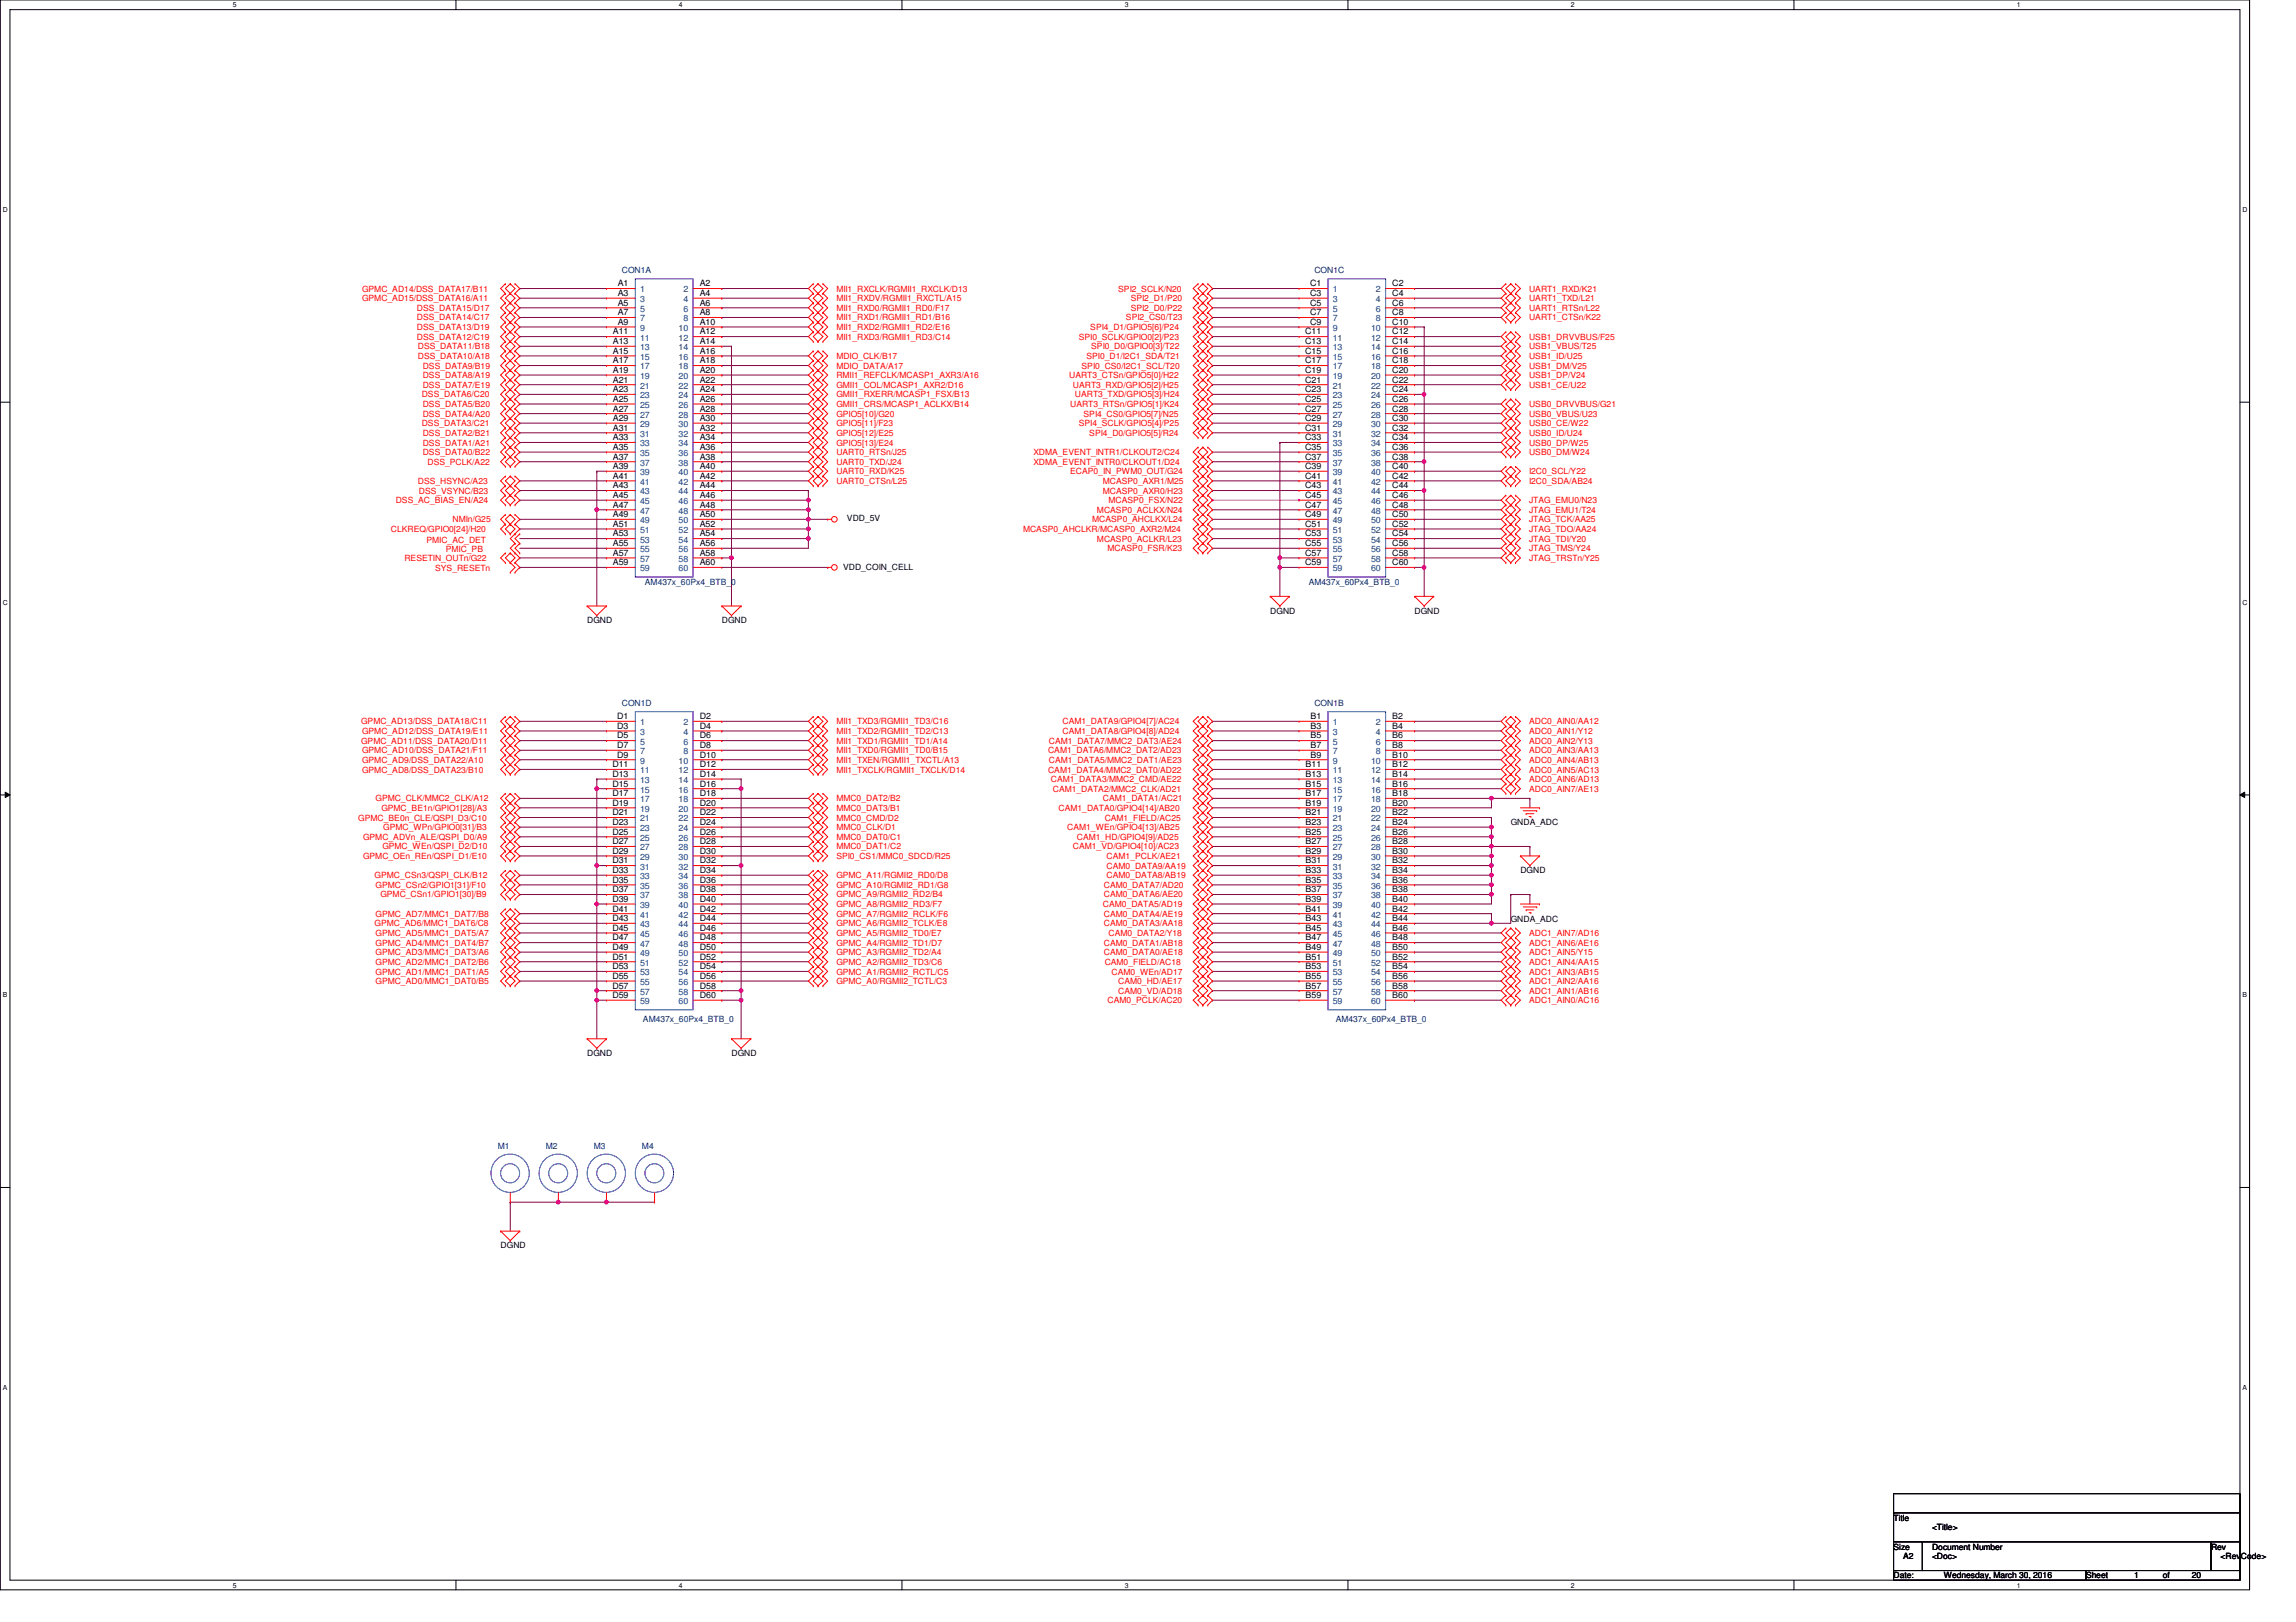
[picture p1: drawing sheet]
<svg xmlns="http://www.w3.org/2000/svg" width="297mm" height="210mm" viewBox="0 0 297 210" stroke-linecap="round" stroke-linejoin="round" font-family="sans-serif">
<defs><g id="words">
<g font-size="1.1" fill="#000080">
<text x="80.5" y="35.4">CON1A</text>
<text x="170.1" y="35.4">CON1C</text>
<text x="83.4" y="75.7">AM437x_60Px4_BTB_0</text>
<text x="169.3" y="75.7">AM437x_60Px4_BTB_0</text>
<text x="80.5" y="91.4">CON1D</text>
<text x="170.1" y="91.4">CON1B</text>
<text x="83.2" y="132.2">AM437x_60Px4_BTB_0</text>
<text x="172.8" y="132.2">AM437x_60Px4_BTB_0</text>
<text x="64.4" y="148.6">M1</text>
<text x="70.6" y="148.6">M2</text>
<text x="76.8" y="148.6">M3</text>
<text x="83.1" y="148.6">M4</text>
</g>
<g font-size="1.1" fill="#f00">
<text x="46.8" y="39">GPMC_AD15/DSS_DATA16/A11</text>
<text x="46.8" y="37.7">GPMC_AD14/DSS_DATA17/B11</text>
<text x="53.9" y="41.5">DSS_DATA14/C17</text>
<text x="53.9" y="40.2">DSS_DATA15/D17</text>
<text x="108.2" y="37.7">MII1_RXCLK/RGMII1_RXCLK/D13</text>
<text x="108.2" y="39">MII1_RXDV/RGMII1_RXCTL/A15</text>
<text x="108.2" y="40.2">MII1_RXD0/RGMII1_RD0/F17</text>
<text x="108.2" y="41.5">MII1_RXD1/RGMII1_RD1/B16</text>
<text x="144.7" y="37.7">SPI2_SCLK/N20</text>
<text x="145.7" y="41.5">SPI2_CS0/T23</text>
<text x="146.3" y="40.2">SPI2_D0/P22</text>
<text x="146.3" y="39">SPI2_D1/P20</text>
<text x="197.8" y="39">UART1_TXD/L21</text>
<text x="197.8" y="37.7">UART1_RXD/K21</text>
<text x="197.8" y="40.2">UART1_RTSn/L22</text>
<text x="197.8" y="41.5">UART1_CTSn/K22</text>
<text x="53.9" y="44">DSS_DATA12/C19</text>
<text x="53.9" y="42.7">DSS_DATA13/D19</text>
<text x="54.1" y="46.4">DSS_DATA10/A18</text>
<text x="54.1" y="45.2">DSS_DATA11/B18</text>
<text x="54.7" y="47.7">DSS_DATA9/B19</text>
<text x="108.2" y="42.7">MII1_RXD2/RGMII1_RD2/E16</text>
<text x="108.2" y="44">MII1_RXD3/RGMII1_RD3/C14</text>
<text x="108.2" y="46.4">MDIO_CLK/B17</text>
<text x="108.2" y="47.7">MDIO_DATA/A17</text>
<text x="139.6" y="44">SPI0_SCLK/GPIO0[2]/P23</text>
<text x="139.9" y="47.7">SPI0_CS0/I2C1_SCL/T20</text>
<text x="140.6" y="46.4">SPI0_D1/I2C1_SDA/T21</text>
<text x="141.1" y="42.7">SPI4_D1/GPIO5[6]/P24</text>
<text x="141.2" y="45.2">SPI0_D0/GPIO0[3]/T22</text>
<text x="197.8" y="47.7">USB1_DM/V25</text>
<text x="197.8" y="46.4">USB1_ID/U25</text>
<text x="197.8" y="45.2">USB1_VBUS/T25</text>
<text x="197.8" y="44">USB1_DRVVBUS/F25</text>
<text x="54.6" y="51.4">DSS_DATA6/C20</text>
<text x="54.7" y="53.9">DSS_DATA4/A20</text>
<text x="54.7" y="52.7">DSS_DATA5/B20</text>
<text x="54.7" y="50.2">DSS_DATA7/E19</text>
<text x="54.7" y="48.9">DSS_DATA8/A19</text>
<text x="108.2" y="52.7">GMII1_CRS/MCASP1_ACLKX/B14</text>
<text x="108.2" y="51.4">GMII1_RXERR/MCASP1_FSX/B13</text>
<text x="108.2" y="50.2">GMII1_COL/MCASP1_AXR2/D16</text>
<text x="108.2" y="48.9">RMII1_REFCLK/MCASP1_AXR3/A16</text>
<text x="108.2" y="53.9">GPIO5[10]/G20</text>
<text x="138.3" y="48.9">UART3_CTSn/GPIO5[0]/H22</text>
<text x="138.4" y="52.7">UART3_RTSn/GPIO5[1]/K24</text>
<text x="138.8" y="50.2">UART3_RXD/GPIO5[2]/H25</text>
<text x="139.1" y="51.4">UART3_TXD/GPIO5[3]/H24</text>
<text x="140.2" y="53.9">SPI4_CS0/GPIO5[7]/N25</text>
<text x="197.8" y="48.9">USB1_DP/V24</text>
<text x="197.8" y="50.2">USB1_CE/U22</text>
<text x="197.8" y="53.9">USB0_VBUS/U23</text>
<text x="197.8" y="52.7">USB0_DRVVBUS/G21</text>
<text x="54.6" y="55.2">DSS_DATA3/C21</text>
<text x="54.7" y="58.9">DSS_DATA0/B22</text>
<text x="54.7" y="57.7">DSS_DATA1/A21</text>
<text x="54.7" y="56.4">DSS_DATA2/B21</text>
<text x="108.2" y="55.2">GPIO5[11]/F23</text>
<text x="108.2" y="56.4">GPIO5[12]/E25</text>
<text x="108.2" y="57.7">GPIO5[13]/E24</text>
<text x="108.2" y="58.9">UART0_RTSn/J25</text>
<text x="133.7" y="58.9">XDMA_EVENT_INTR1/CLKOUT2/C24</text>
<text x="139.6" y="55.2">SPI4_SCLK/GPIO5[4]/P25</text>
<text x="140.9" y="56.4">SPI4_D0/GPIO5[5]/R24</text>
<text x="197.8" y="57.7">USB0_DP/W25</text>
<text x="197.8" y="58.9">USB0_DM/W24</text>
<text x="197.8" y="55.2">USB0_CE/W22</text>
<text x="197.8" y="56.4">USB0_ID/U24</text>
<text x="51.2" y="65.1">DSS_AC_BIAS_EN/A24</text>
<text x="54.1" y="62.6">DSS_HSYNC/A23</text>
<text x="54.2" y="63.9">DSS_VSYNC/B23</text>
<text x="55.3" y="60.1">DSS_PCLK/A22</text>
<text x="108.2" y="60.1">UART0_TXD/J24</text>
<text x="108.2" y="61.4">UART0_RXD/K25</text>
<text x="108.2" y="62.6">UART0_CTSn/L25</text>
<text x="133.7" y="60.1">XDMA_EVENT_INTR0/CLKOUT1/D24</text>
<text x="138.4" y="61.4">ECAP0_IN_PWM0_OUT/G24</text>
<text x="142.7" y="63.9">MCASP0_AXR0/H23</text>
<text x="142.7" y="62.6">MCASP0_AXR1/M25</text>
<text x="143.4" y="65.1">MCASP0_FSX/N22</text>
<text x="197.8" y="65.1">JTAG_EMU0/N23</text>
<text x="197.8" y="61.4">I2C0_SCL/Y22</text>
<text x="197.8" y="62.6">I2C0_SDA/AB24</text>
<text x="50.6" y="68.9">CLKREQ/GPIO0[24]/H20</text>
<text x="55.2" y="70.2">PMIC_AC_DET</text>
<text x="57.7" y="71.5">PMIC_PB</text>
<text x="58.5" y="67.6">NMIn/G25</text>
<text x="132.4" y="68.9">MCASP0_AHCLKR/MCASP0_AXR2/M24</text>
<text x="141.3" y="67.6">MCASP0_AHCLKX/L24</text>
<text x="141.9" y="66.4">MCASP0_ACLKX/N24</text>
<text x="141.9" y="70.1">MCASP0_ACLKR/L23</text>
<text x="143.3" y="71.3">MCASP0_FSR/K23</text>
<text x="197.8" y="67.6">JTAG_TCK/AA25</text>
<text x="197.8" y="68.9">JTAG_TDO/AA24</text>
<text x="197.8" y="70.1">JTAG_TDI/Y20</text>
<text x="197.8" y="71.3">JTAG_TMS/Y24</text>
<text x="197.8" y="66.4">JTAG_EMU1/T24</text>
<text x="52.3" y="72.6">RESETIN_OUTn/G22</text>
<text x="56.3" y="73.8">SYS_RESETn</text>
<text x="197.8" y="72.6">JTAG_TRSTn/Y25</text>
<text x="46.7" y="93.7">GPMC_AD13/DSS_DATA18/C11</text>
<text x="46.8" y="95">GPMC_AD12/DSS_DATA19/E11</text>
<text x="108.2" y="93.7">MII1_TXD3/RGMII1_TD3/C16</text>
<text x="108.2" y="95">MII1_TXD2/RGMII1_TD2/C13</text>
<text x="137.5" y="93.7">CAM1_DATA9/GPIO4[7]/AC24</text>
<text x="137.5" y="95">CAM1_DATA8/GPIO4[8]/AD24</text>
<text x="197.8" y="93.7">ADC0_AIN0/AA12</text>
<text x="197.8" y="95">ADC0_AIN1/Y12</text>
<text x="46.7" y="96.2">GPMC_AD11/DSS_DATA20/D11</text>
<text x="46.8" y="97.5">GPMC_AD10/DSS_DATA21/F11</text>
<text x="46.8" y="98.7">GPMC_AD9/DSS_DATA22/A10</text>
<text x="46.8" y="100">GPMC_AD8/DSS_DATA23/B10</text>
<text x="108.2" y="100">MII1_TXCLK/RGMII1_TXCLK/D14</text>
<text x="108.2" y="98.7">MII1_TXEN/RGMII1_TXCTL/A13</text>
<text x="108.2" y="97.5">MII1_TXD0/RGMII1_TD0/B15</text>
<text x="108.2" y="96.2">MII1_TXD1/RGMII1_TD1/A14</text>
<text x="135.6" y="100">CAM1_DATA4/MMC2_DAT0/AD22</text>
<text x="135.6" y="97.5">CAM1_DATA6/MMC2_DAT2/AD23</text>
<text x="135.7" y="98.7">CAM1_DATA5/MMC2_DAT1/AE23</text>
<text x="135.7" y="96.2">CAM1_DATA7/MMC2_DAT3/AE24</text>
<text x="136" y="101.2">CAM1_DATA3/MMC2_CMD/AE22</text>
<text x="197.8" y="96.2">ADC0_AIN2/Y13</text>
<text x="197.8" y="97.5">ADC0_AIN3/AA13</text>
<text x="197.8" y="98.7">ADC0_AIN4/AB13</text>
<text x="197.8" y="100">ADC0_AIN5/AC13</text>
<text x="197.8" y="101.2">ADC0_AIN6/AD13</text>
<text x="46.4" y="106.2">GPMC_BE0n_CLE/QSPI_D3/C10</text>
<text x="48.6" y="103.7">GPMC_CLK/MMC2_CLK/A12</text>
<text x="49.3" y="104.9">GPMC_BE1n/GPIO1[28]/A3</text>
<text x="49.6" y="107.4">GPMC_WPn/GPIO0[31]/B3</text>
<text x="108.2" y="107.4">MMC0_CLK/D1</text>
<text x="108.2" y="106.2">MMC0_CMD/D2</text>
<text x="108.2" y="103.7">MMC0_DAT2/B2</text>
<text x="108.2" y="104.9">MMC0_DAT3/B1</text>
<text x="136.2" y="102.4">CAM1_DATA2/MMC2_CLK/AD21</text>
<text x="136.9" y="104.9">CAM1_DATA0/GPIO4[14]/AB20</text>
<text x="138.1" y="107.4">CAM1_WEn/GPIO4[13]/AB25</text>
<text x="142.7" y="103.7">CAM1_DATA1/AC21</text>
<text x="142.9" y="106.2">CAM1_FIELD/AC25</text>
<text x="197.8" y="102.4">ADC0_AIN7/AE13</text>
<text x="47" y="108.7">GPMC_ADVn_ALE/QSPI_D0/A9</text>
<text x="47" y="111.2">GPMC_OEn_REn/QSPI_D1/E10</text>
<text x="48.5" y="113.7">GPMC_CSn3/QSPI_CLK/B12</text>
<text x="49.5" y="109.9">GPMC_WEn/QSPI_D2/D10</text>
<text x="108.2" y="113.7">GPMC_A11/RGMII2_RD0/D8</text>
<text x="108.2" y="108.7">MMC0_DAT0/C1</text>
<text x="108.2" y="109.9">MMC0_DAT1/C2</text>
<text x="108.2" y="111.2">SPI0_CS1/MMC0_SDCD/R25</text>
<text x="138.8" y="109.9">CAM1_VD/GPIO4[10]/AC23</text>
<text x="139.3" y="108.7">CAM1_HD/GPIO4[9]/AD25</text>
<text x="143.2" y="113.7">CAM0_DATA8/AB19</text>
<text x="143.2" y="112.4">CAM0_DATA9/AA19</text>
<text x="143.2" y="111.2">CAM1_PCLK/AE21</text>
<text x="48.5" y="119.9">GPMC_AD6/MMC1_DAT6/C8</text>
<text x="48.6" y="114.9">GPMC_CSn2/GPIO1[31]/F10</text>
<text x="48.6" y="118.6">GPMC_AD7/MMC1_DAT7/B8</text>
<text x="49.2" y="116.1">GPMC_CSn1/GPIO1[30]/B9</text>
<text x="108.2" y="119.9">GPMC_A6/RGMII2_TCLK/E8</text>
<text x="108.2" y="118.6">GPMC_A7/RGMII2_RCLK/F6</text>
<text x="108.2" y="114.9">GPMC_A10/RGMII2_RD1/G8</text>
<text x="108.2" y="116.1">GPMC_A9/RGMII2_RD2/B4</text>
<text x="108.2" y="117.4">GPMC_A8/RGMII2_RD3/F7</text>
<text x="142.7" y="117.4">CAM0_DATA5/AD19</text>
<text x="142.8" y="119.9">CAM0_DATA3/AA18</text>
<text x="142.8" y="118.6">CAM0_DATA4/AE19</text>
<text x="142.8" y="116.1">CAM0_DATA6/AE20</text>
<text x="142.8" y="114.9">CAM0_DATA7/AD20</text>
<text x="48.6" y="124.9">GPMC_AD2/MMC1_DAT2/B6</text>
<text x="48.6" y="123.6">GPMC_AD3/MMC1_DAT3/A6</text>
<text x="48.6" y="122.4">GPMC_AD4/MMC1_DAT4/B7</text>
<text x="48.6" y="121.1">GPMC_AD5/MMC1_DAT5/A7</text>
<text x="108.2" y="121.1">GPMC_A5/RGMII2_TD0/E7</text>
<text x="108.2" y="122.4">GPMC_A4/RGMII2_TD1/D7</text>
<text x="108.2" y="123.6">GPMC_A3/RGMII2_TD2/A4</text>
<text x="108.2" y="124.9">GPMC_A2/RGMII2_TD3/C6</text>
<text x="142.8" y="123.6">CAM0_DATA0/AE18</text>
<text x="142.8" y="122.4">CAM0_DATA1/AB18</text>
<text x="142.9" y="124.9">CAM0_FIELD/AC18</text>
<text x="143.4" y="121.1">CAM0_DATA2/Y18</text>
<text x="197.8" y="124.9">ADC1_AIN4/AA15</text>
<text x="197.8" y="123.6">ADC1_AIN5/Y15</text>
<text x="197.8" y="122.4">ADC1_AIN6/AE16</text>
<text x="197.8" y="121.1">ADC1_AIN7/AD16</text>
<text x="48.6" y="127.3">GPMC_AD0/MMC1_DAT0/B5</text>
<text x="48.6" y="126.1">GPMC_AD1/MMC1_DAT1/A5</text>
<text x="108.2" y="127.3">GPMC_A0/RGMII2_TCTL/C3</text>
<text x="108.2" y="126.1">GPMC_A1/RGMII2_RCTL/C5</text>
<text x="143.3" y="129.8">CAM0_PCLK/AC20</text>
<text x="143.8" y="126.1">CAM0_WEn/AD17</text>
<text x="144.7" y="128.6">CAM0_VD/AD18</text>
<text x="144.7" y="127.3">CAM0_HD/AE17</text>
<text x="197.8" y="129.8">ADC1_AIN0/AC16</text>
<text x="197.8" y="128.6">ADC1_AIN1/AB16</text>
<text x="197.8" y="127.3">ADC1_AIN2/AA16</text>
<text x="197.8" y="126.1">ADC1_AIN3/AB15</text>
</g>
<g font-size="1.1">
<text x="79.9" y="37.1">A1</text>
<text x="79.9" y="38.3">A3</text>
<text x="79.9" y="39.6">A5</text>
<text x="79.9" y="40.8">A7</text>
<text x="90.5" y="37.1">A2</text>
<text x="90.5" y="38.3">A4</text>
<text x="90.5" y="39.6">A6</text>
<text x="90.5" y="40.8">A8</text>
<text x="169.5" y="37.1">C1</text>
<text x="169.5" y="38.3">C3</text>
<text x="169.5" y="39.6">C5</text>
<text x="169.5" y="40.8">C7</text>
<text x="180.1" y="37.1">C2</text>
<text x="180.1" y="38.3">C4</text>
<text x="180.1" y="39.6">C6</text>
<text x="180.1" y="40.8">C8</text>
<text x="79.3" y="43.3">A11</text>
<text x="79.3" y="44.5">A13</text>
<text x="79.3" y="45.8">A15</text>
<text x="79.3" y="47">A17</text>
<text x="79.9" y="42">A9</text>
<text x="90.5" y="42">A10</text>
<text x="90.5" y="43.3">A12</text>
<text x="90.5" y="44.5">A14</text>
<text x="90.5" y="45.8">A16</text>
<text x="90.5" y="47">A18</text>
<text x="168.8" y="43.3">C11</text>
<text x="168.8" y="44.5">C13</text>
<text x="168.8" y="45.8">C15</text>
<text x="168.8" y="47">C17</text>
<text x="169.5" y="42">C9</text>
<text x="180.1" y="42">C10</text>
<text x="180.1" y="43.3">C12</text>
<text x="180.1" y="44.5">C14</text>
<text x="180.1" y="45.8">C16</text>
<text x="180.1" y="47">C18</text>
<text x="79.3" y="48.3">A19</text>
<text x="79.3" y="49.5">A21</text>
<text x="79.3" y="50.8">A23</text>
<text x="79.3" y="52">A25</text>
<text x="79.3" y="53.3">A27</text>
<text x="90.5" y="48.3">A20</text>
<text x="90.5" y="49.5">A22</text>
<text x="90.5" y="50.8">A24</text>
<text x="90.5" y="52">A26</text>
<text x="90.5" y="53.3">A28</text>
<text x="168.8" y="48.3">C19</text>
<text x="168.8" y="49.5">C21</text>
<text x="168.8" y="50.8">C23</text>
<text x="168.8" y="52">C25</text>
<text x="168.8" y="53.3">C27</text>
<text x="180.1" y="48.3">C20</text>
<text x="180.1" y="49.5">C22</text>
<text x="180.1" y="50.8">C24</text>
<text x="180.1" y="52">C26</text>
<text x="180.1" y="53.3">C28</text>
<text x="79.3" y="54.5">A29</text>
<text x="79.3" y="55.7">A31</text>
<text x="79.3" y="57">A33</text>
<text x="79.3" y="58.2">A35</text>
<text x="79.3" y="59.5">A37</text>
<text x="90.5" y="54.5">A30</text>
<text x="90.5" y="55.7">A32</text>
<text x="90.5" y="57">A34</text>
<text x="90.5" y="58.2">A36</text>
<text x="90.5" y="59.5">A38</text>
<text x="168.8" y="54.5">C29</text>
<text x="168.8" y="55.7">C31</text>
<text x="168.8" y="57">C33</text>
<text x="168.8" y="58.2">C35</text>
<text x="168.8" y="59.5">C37</text>
<text x="180.1" y="54.5">C30</text>
<text x="180.1" y="55.7">C32</text>
<text x="180.1" y="57">C34</text>
<text x="180.1" y="58.2">C36</text>
<text x="180.1" y="59.5">C38</text>
<text x="79.3" y="60.7">A39</text>
<text x="79.3" y="62">A41</text>
<text x="79.3" y="63.2">A43</text>
<text x="79.3" y="64.5">A45</text>
<text x="79.3" y="65.7">A47</text>
<text x="90.5" y="60.7">A40</text>
<text x="90.5" y="62">A42</text>
<text x="90.5" y="63.2">A44</text>
<text x="90.5" y="64.5">A46</text>
<text x="90.5" y="65.7">A48</text>
<text x="168.8" y="60.7">C39</text>
<text x="168.8" y="62">C41</text>
<text x="168.8" y="63.2">C43</text>
<text x="168.8" y="64.5">C45</text>
<text x="168.8" y="65.7">C47</text>
<text x="180.1" y="60.7">C40</text>
<text x="180.1" y="62">C42</text>
<text x="180.1" y="63.2">C44</text>
<text x="180.1" y="64.5">C46</text>
<text x="180.1" y="65.7">C48</text>
<text x="79.3" y="66.9">A49</text>
<text x="79.3" y="68.2">A51</text>
<text x="79.3" y="69.4">A53</text>
<text x="79.3" y="70.7">A55</text>
<text x="79.3" y="71.9">A57</text>
<text x="90.5" y="66.9">A50</text>
<text x="90.5" y="68.2">A52</text>
<text x="90.5" y="69.4">A54</text>
<text x="90.5" y="70.7">A56</text>
<text x="90.5" y="71.9">A58</text>
<text x="109.6" y="67.5">VDD_5V</text>
<text x="168.8" y="66.9">C49</text>
<text x="168.8" y="68.2">C51</text>
<text x="168.8" y="69.4">C53</text>
<text x="168.8" y="70.7">C55</text>
<text x="168.8" y="71.9">C57</text>
<text x="180.1" y="66.9">C50</text>
<text x="180.1" y="68.2">C52</text>
<text x="180.1" y="69.4">C54</text>
<text x="180.1" y="70.7">C56</text>
<text x="180.1" y="71.9">C58</text>
<text x="79.3" y="73.2">A59</text>
<text x="90.5" y="73.2">A60</text>
<text x="109.1" y="73.7">VDD_COIN_CELL</text>
<text x="168.8" y="73.2">C59</text>
<text x="180.1" y="73.2">C60</text>
<text x="76" y="80.7">DGND</text>
<text x="93.4" y="80.7">DGND</text>
<text x="164.3" y="79.4">DGND</text>
<text x="183" y="79.4">DGND</text>
<text x="79.9" y="93.1">D1</text>
<text x="79.9" y="94.3">D3</text>
<text x="79.9" y="95.6">D5</text>
<text x="90.5" y="93.1">D2</text>
<text x="90.5" y="94.3">D4</text>
<text x="90.5" y="95.6">D6</text>
<text x="169.5" y="93.1">B1</text>
<text x="169.5" y="94.3">B3</text>
<text x="169.5" y="95.6">B5</text>
<text x="180.1" y="93.1">B2</text>
<text x="180.1" y="94.3">B4</text>
<text x="180.1" y="95.6">B6</text>
<text x="79.2" y="99.3">D11</text>
<text x="79.2" y="100.5">D13</text>
<text x="79.2" y="101.8">D15</text>
<text x="79.9" y="96.8">D7</text>
<text x="79.9" y="98">D9</text>
<text x="90.5" y="96.8">D8</text>
<text x="90.5" y="98">D10</text>
<text x="90.5" y="99.3">D12</text>
<text x="90.5" y="100.5">D14</text>
<text x="90.5" y="101.8">D16</text>
<text x="168.9" y="99.3">B11</text>
<text x="168.9" y="100.5">B13</text>
<text x="168.9" y="101.8">B15</text>
<text x="169.5" y="96.8">B7</text>
<text x="169.5" y="98">B9</text>
<text x="180.1" y="96.8">B8</text>
<text x="180.1" y="98">B10</text>
<text x="180.1" y="99.3">B12</text>
<text x="180.1" y="100.5">B14</text>
<text x="180.1" y="101.8">B16</text>
<text x="79.2" y="103">D17</text>
<text x="79.2" y="104.3">D19</text>
<text x="79.2" y="105.5">D21</text>
<text x="79.2" y="106.8">D23</text>
<text x="90.5" y="103">D18</text>
<text x="90.5" y="104.3">D20</text>
<text x="90.5" y="105.5">D22</text>
<text x="90.5" y="106.8">D24</text>
<text x="168.9" y="103">B17</text>
<text x="168.9" y="104.3">B19</text>
<text x="168.9" y="105.5">B21</text>
<text x="168.9" y="106.8">B23</text>
<text x="180.1" y="103">B18</text>
<text x="180.1" y="104.3">B20</text>
<text x="180.1" y="105.5">B22</text>
<text x="180.1" y="106.8">B24</text>
<text x="195.4" y="106.8">GNDA_ADC</text>
<text x="79.2" y="108">D25</text>
<text x="79.2" y="109.3">D27</text>
<text x="79.2" y="110.5">D29</text>
<text x="79.2" y="111.7">D31</text>
<text x="79.2" y="113">D33</text>
<text x="90.5" y="108">D26</text>
<text x="90.5" y="109.3">D28</text>
<text x="90.5" y="110.5">D30</text>
<text x="90.5" y="111.7">D32</text>
<text x="90.5" y="113">D34</text>
<text x="168.9" y="108">B25</text>
<text x="168.9" y="109.3">B27</text>
<text x="168.9" y="110.5">B29</text>
<text x="168.9" y="111.7">B31</text>
<text x="168.9" y="113">B33</text>
<text x="180.1" y="108">B26</text>
<text x="180.1" y="109.3">B28</text>
<text x="180.1" y="110.5">B30</text>
<text x="180.1" y="111.7">B32</text>
<text x="180.1" y="113">B34</text>
<text x="196.7" y="113">DGND</text>
<text x="79.2" y="114.2">D35</text>
<text x="79.2" y="115.5">D37</text>
<text x="79.2" y="116.7">D39</text>
<text x="79.2" y="118">D41</text>
<text x="79.2" y="119.2">D43</text>
<text x="90.5" y="114.2">D36</text>
<text x="90.5" y="115.5">D38</text>
<text x="90.5" y="116.7">D40</text>
<text x="90.5" y="118">D42</text>
<text x="90.5" y="119.2">D44</text>
<text x="168.9" y="114.2">B35</text>
<text x="168.9" y="115.5">B37</text>
<text x="168.9" y="116.7">B39</text>
<text x="168.9" y="118">B41</text>
<text x="168.9" y="119.2">B43</text>
<text x="180.1" y="114.2">B36</text>
<text x="180.1" y="115.5">B38</text>
<text x="180.1" y="116.7">B40</text>
<text x="180.1" y="118">B42</text>
<text x="180.1" y="119.2">B44</text>
<text x="195.4" y="119.3">GNDA_ADC</text>
<text x="79.2" y="120.5">D45</text>
<text x="79.2" y="121.7">D47</text>
<text x="79.2" y="122.9">D49</text>
<text x="79.2" y="124.2">D51</text>
<text x="79.2" y="125.4">D53</text>
<text x="90.5" y="120.5">D46</text>
<text x="90.5" y="121.7">D48</text>
<text x="90.5" y="122.9">D50</text>
<text x="90.5" y="124.2">D52</text>
<text x="90.5" y="125.4">D54</text>
<text x="168.9" y="120.5">B45</text>
<text x="168.9" y="121.7">B47</text>
<text x="168.9" y="122.9">B49</text>
<text x="168.9" y="124.2">B51</text>
<text x="168.9" y="125.4">B53</text>
<text x="180.1" y="120.5">B46</text>
<text x="180.1" y="121.7">B48</text>
<text x="180.1" y="122.9">B50</text>
<text x="180.1" y="124.2">B52</text>
<text x="180.1" y="125.4">B54</text>
<text x="79.2" y="126.7">D55</text>
<text x="79.2" y="127.9">D57</text>
<text x="79.2" y="129.2">D59</text>
<text x="90.5" y="126.7">D56</text>
<text x="90.5" y="127.9">D58</text>
<text x="90.5" y="129.2">D60</text>
<text x="168.9" y="126.7">B55</text>
<text x="168.9" y="127.9">B57</text>
<text x="168.9" y="129.2">B59</text>
<text x="180.1" y="126.7">B56</text>
<text x="180.1" y="127.9">B58</text>
<text x="180.1" y="129.2">B60</text>
<text x="76" y="136.7">DGND</text>
<text x="94.6" y="136.7">DGND</text>
<text x="64.8" y="161.6">DGND</text>
<text x="245" y="196.8">Title</text>
<text x="245" y="200.5">Size</text>
<text x="246.2" y="201.8">A2</text>
<text x="250" y="200.5">Document Number</text>
<text x="250" y="201.8">&lt;Doc&gt;</text>
<text x="250" y="198">&lt;Title&gt;</text>
<text x="286" y="200.5">Rev</text>
<text x="287.3" y="201.8">&lt;RevCode&gt;</text>
<text x="245" y="204.3">Date:</text>
<text x="251.5" y="204.3">Wednesday, March 30, 2016</text>
<text x="269.9" y="204.3">Sheet</text>
<text x="276.1" y="204.3">1</text>
<text x="279.8" y="204.3">of</text>
<text x="283.6" y="204.3">20</text>
</g>
<g font-size="1.1" fill="#004080">
<text x="82.8" y="37.8">1</text>
<text x="82.8" y="39.1">3</text>
<text x="82.8" y="40.3">5</text>
<text x="82.8" y="41.6">7</text>
<text x="88.4" y="37.8">2</text>
<text x="88.4" y="39.1">4</text>
<text x="88.4" y="40.3">6</text>
<text x="88.4" y="41.6">8</text>
<text x="172.4" y="37.8">1</text>
<text x="172.4" y="39.1">3</text>
<text x="172.4" y="40.3">5</text>
<text x="172.4" y="41.6">7</text>
<text x="178" y="37.8">2</text>
<text x="178" y="39.1">4</text>
<text x="178" y="40.3">6</text>
<text x="178" y="41.6">8</text>
<text x="82.8" y="42.8">9</text>
<text x="82.8" y="44.1">11</text>
<text x="82.8" y="45.3">13</text>
<text x="82.8" y="46.6">15</text>
<text x="82.8" y="47.8">17</text>
<text x="87.8" y="42.8">10</text>
<text x="87.8" y="44.1">12</text>
<text x="87.8" y="45.3">14</text>
<text x="87.8" y="46.6">16</text>
<text x="87.8" y="47.8">18</text>
<text x="172.4" y="42.8">9</text>
<text x="172.4" y="44.1">11</text>
<text x="172.4" y="45.3">13</text>
<text x="172.4" y="46.6">15</text>
<text x="172.4" y="47.8">17</text>
<text x="177.4" y="42.8">10</text>
<text x="177.4" y="44.1">12</text>
<text x="177.4" y="45.3">14</text>
<text x="177.4" y="46.6">16</text>
<text x="177.4" y="47.8">18</text>
<text x="82.8" y="49">19</text>
<text x="82.8" y="50.3">21</text>
<text x="82.8" y="51.5">23</text>
<text x="82.8" y="52.8">25</text>
<text x="87.8" y="49">20</text>
<text x="87.8" y="50.3">22</text>
<text x="87.8" y="51.5">24</text>
<text x="87.8" y="52.8">26</text>
<text x="172.4" y="49">19</text>
<text x="172.4" y="50.3">21</text>
<text x="172.4" y="51.5">23</text>
<text x="172.4" y="52.8">25</text>
<text x="177.4" y="49">20</text>
<text x="177.4" y="50.3">22</text>
<text x="177.4" y="51.5">24</text>
<text x="177.4" y="52.8">26</text>
<text x="82.8" y="54">27</text>
<text x="82.8" y="55.3">29</text>
<text x="82.8" y="56.5">31</text>
<text x="82.8" y="57.8">33</text>
<text x="82.8" y="59">35</text>
<text x="87.8" y="54">28</text>
<text x="87.8" y="55.3">30</text>
<text x="87.8" y="56.5">32</text>
<text x="87.8" y="57.8">34</text>
<text x="87.8" y="59">36</text>
<text x="172.4" y="54">27</text>
<text x="172.4" y="55.3">29</text>
<text x="172.4" y="56.5">31</text>
<text x="172.4" y="57.8">33</text>
<text x="172.4" y="59">35</text>
<text x="177.4" y="54">28</text>
<text x="177.4" y="55.3">30</text>
<text x="177.4" y="56.5">32</text>
<text x="177.4" y="57.8">34</text>
<text x="177.4" y="59">36</text>
<text x="82.8" y="60.3">37</text>
<text x="82.8" y="61.5">39</text>
<text x="82.8" y="62.7">41</text>
<text x="82.8" y="64">43</text>
<text x="82.8" y="65.2">45</text>
<text x="87.8" y="60.3">38</text>
<text x="87.8" y="61.5">40</text>
<text x="87.8" y="62.7">42</text>
<text x="87.8" y="64">44</text>
<text x="87.8" y="65.2">46</text>
<text x="172.4" y="60.3">37</text>
<text x="172.4" y="61.5">39</text>
<text x="172.4" y="62.7">41</text>
<text x="172.4" y="64">43</text>
<text x="172.4" y="65.2">45</text>
<text x="177.4" y="60.3">38</text>
<text x="177.4" y="61.5">40</text>
<text x="177.4" y="62.7">42</text>
<text x="177.4" y="64">44</text>
<text x="177.4" y="65.2">46</text>
<text x="82.8" y="66.5">47</text>
<text x="82.8" y="67.7">49</text>
<text x="82.8" y="69">51</text>
<text x="82.8" y="70.2">53</text>
<text x="82.8" y="71.5">55</text>
<text x="87.8" y="66.5">48</text>
<text x="87.8" y="67.7">50</text>
<text x="87.8" y="69">52</text>
<text x="87.8" y="70.2">54</text>
<text x="87.8" y="71.5">56</text>
<text x="172.4" y="66.5">47</text>
<text x="172.4" y="67.7">49</text>
<text x="172.4" y="69">51</text>
<text x="172.4" y="70.2">53</text>
<text x="172.4" y="71.5">55</text>
<text x="177.4" y="66.5">48</text>
<text x="177.4" y="67.7">50</text>
<text x="177.4" y="69">52</text>
<text x="177.4" y="70.2">54</text>
<text x="177.4" y="71.5">56</text>
<text x="82.8" y="72.7">57</text>
<text x="82.8" y="73.9">59</text>
<text x="87.8" y="72.7">58</text>
<text x="87.8" y="73.9">60</text>
<text x="172.4" y="72.7">57</text>
<text x="172.4" y="73.9">59</text>
<text x="177.4" y="72.7">58</text>
<text x="177.4" y="73.9">60</text>
<text x="82.8" y="93.9">1</text>
<text x="82.8" y="95.1">3</text>
<text x="88.4" y="93.9">2</text>
<text x="88.4" y="95.1">4</text>
<text x="172.4" y="93.9">1</text>
<text x="172.4" y="95.1">3</text>
<text x="178" y="93.9">2</text>
<text x="178" y="95.1">4</text>
<text x="82.8" y="96.4">5</text>
<text x="82.8" y="97.6">7</text>
<text x="82.8" y="98.8">9</text>
<text x="82.8" y="100.1">11</text>
<text x="82.8" y="101.3">13</text>
<text x="87.8" y="98.8">10</text>
<text x="87.8" y="100.1">12</text>
<text x="87.8" y="101.3">14</text>
<text x="88.4" y="96.4">6</text>
<text x="88.4" y="97.6">8</text>
<text x="172.4" y="96.4">5</text>
<text x="172.4" y="97.6">7</text>
<text x="172.4" y="98.8">9</text>
<text x="172.4" y="100.1">11</text>
<text x="172.4" y="101.3">13</text>
<text x="177.4" y="98.8">10</text>
<text x="177.4" y="100.1">12</text>
<text x="177.4" y="101.3">14</text>
<text x="178" y="96.4">6</text>
<text x="178" y="97.6">8</text>
<text x="82.8" y="102.6">15</text>
<text x="82.8" y="103.8">17</text>
<text x="82.8" y="105.1">19</text>
<text x="82.8" y="106.3">21</text>
<text x="82.8" y="107.5">23</text>
<text x="87.8" y="102.6">16</text>
<text x="87.8" y="103.8">18</text>
<text x="87.8" y="105.1">20</text>
<text x="87.8" y="106.3">22</text>
<text x="87.8" y="107.5">24</text>
<text x="172.4" y="102.6">15</text>
<text x="172.4" y="103.8">17</text>
<text x="172.4" y="105.1">19</text>
<text x="172.4" y="106.3">21</text>
<text x="172.4" y="107.5">23</text>
<text x="177.4" y="102.6">16</text>
<text x="177.4" y="103.8">18</text>
<text x="177.4" y="105.1">20</text>
<text x="177.4" y="106.3">22</text>
<text x="177.4" y="107.5">24</text>
<text x="82.8" y="108.8">25</text>
<text x="82.8" y="110">27</text>
<text x="82.8" y="111.3">29</text>
<text x="82.8" y="112.5">31</text>
<text x="82.8" y="113.8">33</text>
<text x="87.8" y="108.8">26</text>
<text x="87.8" y="110">28</text>
<text x="87.8" y="111.3">30</text>
<text x="87.8" y="112.5">32</text>
<text x="87.8" y="113.8">34</text>
<text x="172.4" y="108.8">25</text>
<text x="172.4" y="110">27</text>
<text x="172.4" y="111.3">29</text>
<text x="172.4" y="112.5">31</text>
<text x="172.4" y="113.8">33</text>
<text x="177.4" y="108.8">26</text>
<text x="177.4" y="110">28</text>
<text x="177.4" y="111.3">30</text>
<text x="177.4" y="112.5">32</text>
<text x="177.4" y="113.8">34</text>
<text x="82.8" y="115">35</text>
<text x="82.8" y="116.3">37</text>
<text x="82.8" y="117.5">39</text>
<text x="82.8" y="118.7">41</text>
<text x="82.8" y="120">43</text>
<text x="87.8" y="115">36</text>
<text x="87.8" y="116.3">38</text>
<text x="87.8" y="117.5">40</text>
<text x="87.8" y="118.7">42</text>
<text x="87.8" y="120">44</text>
<text x="172.4" y="115">35</text>
<text x="172.4" y="116.3">37</text>
<text x="172.4" y="117.5">39</text>
<text x="172.4" y="118.7">41</text>
<text x="172.4" y="120">43</text>
<text x="177.4" y="115">36</text>
<text x="177.4" y="116.3">38</text>
<text x="177.4" y="117.5">40</text>
<text x="177.4" y="118.7">42</text>
<text x="177.4" y="120">44</text>
<text x="82.8" y="121.2">45</text>
<text x="82.8" y="122.5">47</text>
<text x="82.8" y="123.7">49</text>
<text x="82.8" y="125">51</text>
<text x="87.8" y="121.2">46</text>
<text x="87.8" y="122.5">48</text>
<text x="87.8" y="123.7">50</text>
<text x="87.8" y="125">52</text>
<text x="172.4" y="121.2">45</text>
<text x="172.4" y="122.5">47</text>
<text x="172.4" y="123.7">49</text>
<text x="172.4" y="125">51</text>
<text x="177.4" y="121.2">46</text>
<text x="177.4" y="122.5">48</text>
<text x="177.4" y="123.7">50</text>
<text x="177.4" y="125">52</text>
<text x="82.8" y="126.2">53</text>
<text x="82.8" y="127.5">55</text>
<text x="82.8" y="128.7">57</text>
<text x="82.8" y="129.9">59</text>
<text x="87.8" y="126.2">54</text>
<text x="87.8" y="127.5">56</text>
<text x="87.8" y="128.7">58</text>
<text x="87.8" y="129.9">60</text>
<text x="172.4" y="126.2">53</text>
<text x="172.4" y="127.5">55</text>
<text x="172.4" y="128.7">57</text>
<text x="172.4" y="129.9">59</text>
<text x="177.4" y="126.2">54</text>
<text x="177.4" y="127.5">56</text>
<text x="177.4" y="128.7">58</text>
<text x="177.4" y="129.9">60</text>
</g>
<g font-size=".9">
<text x="30.1" y="1">5</text>
<text x="87.8" y="1">4</text>
<text x="145.5" y="1">3</text>
<text x="203.2" y="1">2</text>
<text x="260.9" y="1">1</text>
<text x=".4" y="27.5">D</text>
<text x="290.1" y="27.5">D</text>
<text x=".4" y="78.3">C</text>
<text x="290.1" y="78.3">C</text>
<text x=".4" y="129.1">B</text>
<text x="290.1" y="129.1">B</text>
<text x=".4" y="179.9">A</text>
<text x="290.1" y="179.9">A</text>
<text x="30.1" y="205.4">5</text>
<text x="87.8" y="205.4">4</text>
<text x="145.5" y="205.4">3</text>
<text x="203.2" y="205.4">2</text>
<text x="260.9" y="205.4">1</text>
</g>
</g></defs>
<path d="M0 0h291v205.7h-291zM1.3 1.2h288.5v203.3h-288.5z" fill="none" stroke="#000" stroke-width=".13"/>
<g fill="#fff">
<path d="M30.1 .1h.5v1h-.5z"/>
<path d="M30.1 204.6h.5v1h-.5z"/>
</g>
<path d="M59 0v1.2M59 204.5v1.2" fill="none" stroke="#000" stroke-width=".13"/>
<g fill="#fff">
<path d="M87.8 .1h.5v1h-.5z"/>
<path d="M87.8 204.6h.5v1h-.5z"/>
</g>
<path d="M116.7 0v1.2M116.7 204.5v1.2" fill="none" stroke="#000" stroke-width=".13"/>
<g fill="#fff">
<path d="M145.5 .1h.5v1h-.5z"/>
<path d="M145.5 204.6h.5v1h-.5z"/>
</g>
<path d="M174.4 0v1.2M174.4 204.5v1.2" fill="none" stroke="#000" stroke-width=".13"/>
<g fill="#fff">
<path d="M203.2 .1h.5v1h-.5z"/>
<path d="M203.2 204.6h.5v1h-.5z"/>
</g>
<path d="M232.1 0v1.2M232.1 204.5v1.2" fill="none" stroke="#000" stroke-width=".13"/>
<g fill="#fff">
<path d="M260.9 .1h.5v1h-.5z"/>
<path d="M260.9 204.6h.5v1h-.5z"/>
<path d="M.4 26.6h.6v1h-.6z"/>
<path d="M290.1 26.6h.6v1h-.6z"/>
<path d="M.4 77.4h.6v1h-.6z"/>
<path d="M290.1 77.4h.6v1h-.6z"/>
</g>
<path d="M0 52h1.3M289.8 52h1.2" fill="none" stroke="#000" stroke-width=".13"/>
<g fill="#fff">
<path d="M.4 128.3h.5v1h-.5z"/>
<path d="M290.1 128.3h.6v1h-.6z"/>
</g>
<path d="M0 102.9h1.3M.7 102.5l.6 .4-.6 .3zM289.8 102.9l.6-.4v.7zM289.8 102.9h1.2" fill="none" stroke="#000" stroke-width=".13"/>
<path d="M.7 102.5l.6 .4-.6 .3zM289.8 102.9l.6-.4v.7z" fill="#000"/>
<g fill="#fff">
<path d="M.4 179.1h.5v1h-.5z"/>
<path d="M290.1 179.1h.6v1h-.6z"/>
</g>
<path d="M0 153.7h1.3M289.8 153.7h1.2" fill="none" stroke="#000" stroke-width=".13"/>
<g fill="none" stroke="#800040" stroke-width=".13">
<path d="M67.2 37.3h.1M67.2 38.6h.1M67.2 39.8h.1M67.2 37.3h11.3M67.2 38.6h11.3M67.2 39.8h11.3M93.4 37.3h.1M93.4 38.6h.1M93.4 39.8h.1M93.4 37.3h11.2M93.4 38.6h11.2M93.4 39.8h11.2"/>
<path d="M156.9 37.3h.1M156.9 38.6h.1M156.9 39.8h.1M156.9 37.3h11.2M156.9 38.6h11.2M156.9 39.8h11.2M183 37.3h.1M183 38.6h.1M183 39.8h.1M183 37.3h11.2M183 38.6h11.2M183 39.8h11.2"/>
<path d="M67.2 41.1h.1M67.2 42.3h.1M67.2 43.6h.1M67.2 44.8h.1M67.2 41.1h11.3M67.2 42.3h11.3M67.2 43.6h11.3M67.2 44.8h11.3M93.4 41.1h.1M93.4 42.3h.1M93.4 43.6h.1M93.4 44.8h.1"/>
<path d="M93.4 41.1h11.2M93.4 42.3h11.2M93.4 43.6h11.2M93.4 44.8h1.2M94.6 44.8h.1M94.6 44.8v27.4M156.9 41.1h.1M156.9 42.3h.1M156.9 43.6h.1M156.9 41.1h11.2M156.9 42.3h11.2M156.9 43.6h11.2"/>
<path d="M183 41.1h.1M183 42.3h.1M183 43.6h.1M183 41.1h11.2M183 42.3h1.3M183 43.6h11.2M184.3 42.3h.1M184.3 42.3v8.7"/>
</g>
<circle cx="94.6" cy="72.2" r=".24" fill="#f0f"/>
<circle cx="94.6" cy="72.2" r=".24" fill="none" stroke="#f0f" stroke-width=".13"/>
<g fill="none" stroke="#800040" stroke-width=".13">
<path d="M67.2 46.1h.1M67.2 47.3h.1M67.2 48.5h.1M67.2 49.8h.1M67.2 51h.1M67.2 46.1h11.3M67.2 47.3h11.3M67.2 48.5h11.3M67.2 49.8h11.3M67.2 51h11.3M93.4 46.1h.1M93.4 47.3h.1"/>
<path d="M93.4 48.5h.1M93.4 49.8h.1M93.4 51h.1M93.4 46.1h11.2M93.4 47.3h11.2M93.4 48.5h11.2M93.4 49.8h11.2M93.4 51h11.2M156.9 44.8h.1M156.9 46.1h.1M156.9 47.3h.1M156.9 48.5h.1"/>
<path d="M156.9 49.8h.1M156.9 51h.1M156.9 44.8h11.2M156.9 46.1h11.2M156.9 47.3h11.2M156.9 48.5h11.2M156.9 49.8h11.2M156.9 51h11.2M183 46.1h.1M183 47.3h.1M183 48.5h.1M183 51h.1"/>
<path d="M183 46.1h11.2M183 47.3h11.2M183 48.5h11.2M183 51h1.3M184.3 51h.1M184.3 51v8.8"/>
</g>
<circle cx="184.2" cy="59.7" r=".23" fill="#f0f"/>
<circle cx="184.2" cy="59.7" r=".23" fill="none" stroke="#f0f" stroke-width=".13"/>
<circle cx="184.2" cy="51" r=".24" fill="#f0f"/>
<circle cx="184.2" cy="51" r=".24" fill="none" stroke="#f0f" stroke-width=".13"/>
<g fill="none" stroke="#800040" stroke-width=".13">
<path d="M67.2 52.3h.1M67.2 53.5h.1M67.2 54.8h.1M67.2 56h.1M67.2 57.3h.1M67.2 52.3h11.3M67.2 53.5h11.3M67.2 54.8h11.3M67.2 56h11.3M67.2 57.3h11.3M93.4 52.3h.1M93.4 53.5h.1"/>
<path d="M93.4 54.8h.1M93.4 56h.1M93.4 57.3h.1M93.4 52.3h11.2M93.4 53.5h11.2M93.4 54.8h11.2M93.4 56h11.2M93.4 57.3h11.2M156.9 52.3h.1M156.9 53.5h.1M156.9 54.8h.1M156.9 56h.1"/>
<path d="M156.9 52.3h11.2M156.9 53.5h11.2M156.9 54.8h11.2M156.9 56h11.2M165.6 57.3h.1M165.6 57.3h2.5M165.6 57.3v14.9M183 52.3h.1M183 56h.1M183 52.3h11.2M183 56h11.2"/>
</g>
<circle cx="165.6" cy="72.2" r=".23" fill="#f0f"/>
<circle cx="165.6" cy="72.2" r=".23" fill="none" stroke="#f0f" stroke-width=".13"/>
<g fill="none" stroke="#800040" stroke-width=".13">
<path d="M67.2 58.5h.1M67.2 59.8h.1M67.2 58.5h11.3M67.2 59.8h11.3M93.4 58.5h.1M93.4 59.8h.1M93.4 58.5h11.2M93.4 59.8h11.2M156.9 58.5h.1M156.9 58.5h11.2M183 57.3h.1M183 58.5h.1"/>
<path d="M183 59.8h.1M183 57.3h11.2M183 58.5h11.2M183 59.8h1.3M184.3 59.8h.1M184.3 59.8v3.7h-1.3M67.2 62.2h.1M67.2 63.5h.1M67.2 62.2h11.3M67.2 63.5h11.3M77.2 61h.1M77.2 61h1.3"/>
<path d="M77.2 61v5M93.4 61h.1M93.4 62.2h.1M93.4 63.5h.1M93.4 61h11.2M93.4 62.2h11.2M93.4 63.5h11.2M104.6 63.5h.1M104.6 63.5v1.2M156.9 61h.1M156.9 62.2h.1M156.9 63.5h.1"/>
<path d="M156.9 61h11.2M156.9 62.2h11.2M156.9 63.5h11.2M183 61h.1M183 62.2h.1M183 63.5h.1M183 61h11.2M183 62.2h11.2"/>
</g>
<circle cx="184.2" cy="63.5" r=".24" fill="#f0f"/>
<circle cx="184.2" cy="63.5" r=".24" fill="none" stroke="#f0f" stroke-width=".13"/>
<path d="M67.2 64.7h.1M67.2 64.7h11.3M93.4 64.7h.1M93.4 64.7h11.2M104.6 64.7h.1M104.6 64.7v1.3M184.3 63.5h.1M184.3 63.5v9.9" fill="none" stroke="#800040" stroke-width=".13"/>
<circle cx="104.6" cy="66" r=".23" fill="#f0f"/>
<circle cx="104.6" cy="66" r=".23" fill="none" stroke="#f0f" stroke-width=".13"/>
<circle cx="104.6" cy="64.7" r=".24" fill="#f0f"/>
<g fill="none" stroke="#f0f" stroke-width=".13">
<path d="M156.9 64.7h.1M156.9 64.7h11.2"/>
<circle cx="104.6" cy="64.7" r=".24"/>
</g>
<path d="M168 64.6h.1v.2h-.1z" fill-rule="evenodd" fill="#f0f"/>
<path d="M168 64.6h.1v.2h-.1z" fill="none" stroke="#f0f" stroke-width=".13"/>
<path d="M156.8 64.6h.1v.2h-.1z" fill-rule="evenodd" fill="#f0f"/>
<path d="M156.8 64.6h.1v.2h-.1z" fill="none" stroke="#f0f" stroke-width=".13"/>
<path d="M77.2 66h.1M77.2 66v12.4M183 64.7h.1M183 64.7h11.2" fill="none" stroke="#800040" stroke-width=".13"/>
<circle cx="77.2" cy="66" r=".24" fill="#f0f"/>
<circle cx="77.2" cy="66" r=".24" fill="none" stroke="#f0f" stroke-width=".13"/>
<g fill="none" stroke="#800040" stroke-width=".13">
<path d="M67.2 67.2h.1M67.2 67.2h11.3M77.2 66h.1M77.2 66h1.3M93.4 66h.1M93.4 67.2h.1M93.4 66h11.2M104.6 66h.1M104.6 66v1.2h-11.2M156.9 66h.1M156.9 66h11.2M183 66h.1"/>
<path d="M183 66h11.2"/>
</g>
<circle cx="104.6" cy="67.2" r=".23" fill="#f0f"/>
<circle cx="104.6" cy="67.2" r=".23" fill="none" stroke="#f0f" stroke-width=".13"/>
<path d="M67.2 68.5h.1M67.2 68.5h11.3M93.4 68.5h.1M93.4 68.5h11.2M104.6 67.2h.1M104.6 68.5h.1M104.6 67.2v2.5M156.9 67.2h.1M156.9 67.2h11.2M183 67.2h.1M183 67.2h11.2" fill="none" stroke="#800040" stroke-width=".13"/>
<circle cx="104.6" cy="68.4" r=".24" fill="#f0f"/>
<circle cx="104.6" cy="68.4" r=".24" fill="none" stroke="#f0f" stroke-width=".13"/>
<path d="M93.4 69.7h.1M93.4 69.7h11.2M156.9 68.5h.1M156.9 68.5h11.2M183 68.5h.1M183 68.5h11.2" fill="none" stroke="#800040" stroke-width=".13"/>
<circle cx="104.6" cy="69.7" r=".24" fill="#f0f"/>
<circle cx="104.6" cy="69.7" r=".24" fill="none" stroke="#f0f" stroke-width=".13"/>
<g fill="none" stroke="#800040" stroke-width=".13">
<path d="M67.2 72.2h.1M67.2 73.4h.1M67.2 72.2h11.3M67.2 73.4h11.3M93.4 71h.1M93.4 72.2h.1M93.4 72.2h1.2M94.6 72.2h.1M94.6 72.2v6.2M104.6 69.7h.1M104.6 69.7v1.3h-11.2M156.9 69.7h.1"/>
<path d="M156.9 71h.1M156.9 69.7h11.2M156.9 71h11.2M165.6 72.2h.1M165.6 73.4h.1M165.6 72.2h2.5M165.6 72.2v5M183 69.7h.1M183 71h.1M183 72.2h.1M183 69.7h11.2M183 71h11.2"/>
<path d="M183 72.2h11.2"/>
</g>
<circle cx="165.6" cy="73.4" r=".23" fill="#f0f"/>
<circle cx="165.6" cy="73.4" r=".23" fill="none" stroke="#f0f" stroke-width=".13"/>
<path d="M165.6 73.4h.1M165.6 73.4h2.5M183 73.4h.1M183 73.4h1.3" fill="none" stroke="#800040" stroke-width=".13"/>
<circle cx="184.2" cy="73.4" r=".23" fill="#f0f"/>
<circle cx="184.2" cy="73.4" r=".23" fill="none" stroke="#f0f" stroke-width=".13"/>
<g fill="none" stroke="#800040" stroke-width=".13">
<path d="M184.3 73.4h.1M184.3 73.4v3.8M67.2 93.3h.1M67.2 94.6h.1M67.2 95.8h.1M67.2 97.1h.1M67.2 98.3h.1M67.2 99.6h.1M67.2 93.3h11.3M67.2 94.6h11.3M67.2 95.8h11.3M67.2 97.1h11.3"/>
<path d="M67.2 98.3h11.3M67.2 99.6h11.3M93.4 93.3h.1M93.4 94.6h.1M93.4 95.8h.1M93.4 97.1h.1M93.4 98.3h.1M93.4 99.6h.1M93.4 93.3h11.2M93.4 94.6h11.2M93.4 95.8h11.2M93.4 97.1h11.2"/>
<path d="M93.4 98.3h11.2M93.4 99.6h11.2M156.9 93.3h.1M156.9 94.6h.1M156.9 95.8h.1M156.9 97.1h.1M156.9 98.3h.1M156.9 99.6h.1M156.9 93.3h11.2M156.9 94.6h11.2M156.9 95.8h11.2M156.9 97.1h11.2"/>
<path d="M156.9 98.3h11.2M156.9 99.6h11.2M77.2 100.8h.1M77.2 102.1h.1M77.2 100.8h1.3M77.2 100.8v11.2M93.4 100.8h.1M93.4 100.8h2.5M95.9 100.8h.1M95.9 100.8v1.3M156.9 100.8h.1M156.9 102.1h.1"/>
<path d="M156.9 100.8h11.2M156.9 102.1h11.2"/>
</g>
<circle cx="77.2" cy="112" r=".24" fill="#f0f"/>
<circle cx="77.2" cy="112" r=".24" fill="none" stroke="#f0f" stroke-width=".13"/>
<circle cx="77.2" cy="102.1" r=".24" fill="#f0f"/>
<circle cx="77.2" cy="102.1" r=".24" fill="none" stroke="#f0f" stroke-width=".13"/>
<path d="M77.2 102.1h.1M77.2 102.1h1.3M93.4 102.1h.1M93.4 102.1h2.5M95.9 102.1h.1M95.9 102.1v9.9" fill="none" stroke="#800040" stroke-width=".13"/>
<circle cx="95.9" cy="112" r=".24" fill="#f0f"/>
<circle cx="95.9" cy="112" r=".24" fill="none" stroke="#f0f" stroke-width=".13"/>
<circle cx="95.9" cy="102.1" r=".24" fill="#f0f"/>
<circle cx="95.9" cy="102.1" r=".24" fill="none" stroke="#f0f" stroke-width=".13"/>
<path d="M156.9 103.3h.1M156.9 103.3h11.2M183 103.3h.1M183 103.3h10M193 103.3h.1M193 103.3v1.2" fill="none" stroke="#800040" stroke-width=".13"/>
<circle cx="192.9" cy="103.3" r=".24" fill="#f0f"/>
<circle cx="192.9" cy="103.3" r=".24" fill="none" stroke="#f0f" stroke-width=".13"/>
<g fill="none" stroke="#800040" stroke-width=".13">
<path d="M67.2 103.3h.1M67.2 104.5h.1M67.2 105.8h.1M67.2 103.3h11.3M67.2 104.5h11.3M67.2 105.8h11.3M93.4 103.3h.1M93.4 104.5h.1M93.4 105.8h.1M93.4 103.3h11.2M93.4 104.5h11.2M93.4 105.8h11.2"/>
<path d="M156.9 104.5h.1M156.9 105.8h.1M156.9 107h.1M156.9 104.5h11.2M156.9 105.8h11.2M156.9 107h11.2M183 104.5h.1M183 105.8h.1M183 107h.1M183 104.5h10M183 105.8h10M193 105.8h.1"/>
<path d="M193 105.8v1.2h-10"/>
</g>
<circle cx="192.9" cy="107" r=".24" fill="#f0f"/>
<circle cx="192.9" cy="107" r=".24" fill="none" stroke="#f0f" stroke-width=".13"/>
<g fill="none" stroke="#800040" stroke-width=".13">
<path d="M67.2 107h.1M67.2 108.3h.1M67.2 107h11.3M67.2 108.3h11.3M93.4 107h.1M93.4 108.3h.1M93.4 107h11.2M93.4 108.3h11.2M156.9 108.3h.1M156.9 109.5h.1M156.9 108.3h11.2M156.9 109.5h11.2"/>
<path d="M183 109.5h.1M183 109.5h10M193 107h.1M193 107v1.3"/>
</g>
<circle cx="192.9" cy="109.5" r=".24" fill="#f0f"/>
<circle cx="192.9" cy="109.5" r=".24" fill="none" stroke="#f0f" stroke-width=".13"/>
<path d="M67.2 109.5h.1M67.2 109.5h11.3M93.4 109.5h.1M93.4 109.5h11.2M156.9 110.8h.1M156.9 110.8h11.2M183 110.8h.1M183 110.8h10" fill="none" stroke="#800040" stroke-width=".13"/>
<circle cx="192.9" cy="110.8" r=".24" fill="#f0f"/>
<circle cx="192.9" cy="110.8" r=".24" fill="none" stroke="#f0f" stroke-width=".13"/>
<path d="M67.2 110.8h.1M67.2 110.8h11.3M93.4 110.8h.1M93.4 110.8h11.2M156.9 112h.1M156.9 112h11.2M183 112h.1M193 110.8h.1M193 110.8v1.2h-10" fill="none" stroke="#800040" stroke-width=".13"/>
<circle cx="192.9" cy="112" r=".24" fill="#f0f"/>
<circle cx="192.9" cy="112" r=".24" fill="none" stroke="#f0f" stroke-width=".13"/>
<path d="M77.2 112h.1M77.2 112v5M193 112h.1M193 112v1.3" fill="none" stroke="#800040" stroke-width=".13"/>
<circle cx="77.2" cy="117" r=".24" fill="#f0f"/>
<circle cx="77.2" cy="117" r=".24" fill="none" stroke="#f0f" stroke-width=".13"/>
<path d="M77.2 112h.1M77.2 112h1.3M93.4 112h.1M93.4 112h2.5M95.9 112h.1M95.9 112v16.2" fill="none" stroke="#800040" stroke-width=".13"/>
<circle cx="95.9" cy="128.2" r=".24" fill="#f0f"/>
<circle cx="95.9" cy="128.2" r=".24" fill="none" stroke="#f0f" stroke-width=".13"/>
<path d="M156.9 113.3h.1M156.9 113.3h11.2M183 113.3h.1M183 113.3h10" fill="none" stroke="#800040" stroke-width=".13"/>
<circle cx="192.9" cy="113.3" r=".24" fill="#f0f"/>
<circle cx="192.9" cy="113.3" r=".24" fill="none" stroke="#f0f" stroke-width=".13"/>
<path d="M67.2 113.3h.1M67.2 113.3h11.3M93.4 113.3h.1M93.4 113.3h11.2M156.9 114.5h.1M156.9 114.5h11.2M183 114.5h.1M193 113.3h.1M193 113.3v1.2h-10" fill="none" stroke="#800040" stroke-width=".13"/>
<circle cx="192.9" cy="114.5" r=".24" fill="#f0f"/>
<circle cx="192.9" cy="114.5" r=".24" fill="none" stroke="#f0f" stroke-width=".13"/>
<path d="M67.2 114.5h.1M67.2 114.5h11.3M93.4 114.5h.1M93.4 114.5h11.2M156.9 115.8h.1M156.9 115.8h11.2M183 115.8h.1M193 114.5h.1M193 114.5v1.3h-10" fill="none" stroke="#800040" stroke-width=".13"/>
<circle cx="192.9" cy="115.7" r=".24" fill="#f0f"/>
<circle cx="192.9" cy="115.7" r=".24" fill="none" stroke="#f0f" stroke-width=".13"/>
<g fill="none" stroke="#800040" stroke-width=".13">
<path d="M67.2 115.8h.1M67.2 118.2h.1M67.2 115.8h11.3M67.2 118.2h11.3M77.2 117h.1M77.2 117h1.3M77.2 117v11.2M93.4 115.8h.1M93.4 117h.1M93.4 118.2h.1M93.4 115.8h11.2M93.4 117h11.2"/>
<path d="M93.4 118.2h11.2M156.9 117h.1M156.9 118.2h.1M156.9 119.5h.1M156.9 117h11.2M156.9 118.2h11.2M156.9 119.5h11.2M183 117h.1M183 118.2h.1M183 119.5h.1M183 118.2h10M193 115.8h.1"/>
<path d="M193 118.2h.1M193 115.8v1.2h-10M193 118.2v1.3h-10"/>
</g>
<circle cx="192.9" cy="119.5" r=".24" fill="#f0f"/>
<circle cx="192.9" cy="119.5" r=".24" fill="none" stroke="#f0f" stroke-width=".13"/>
<g fill="none" stroke="#800040" stroke-width=".13">
<path d="M67.2 119.5h.1M67.2 119.5h11.3M93.4 119.5h.1M93.4 119.5h11.2M67.2 120.7h.1M67.2 122h.1M67.2 123.2h.1M67.2 124.5h.1M67.2 125.7h.1M67.2 127h.1M67.2 120.7h11.3M67.2 122h11.3"/>
<path d="M67.2 123.2h11.3M67.2 124.5h11.3M67.2 125.7h11.3M67.2 127h11.3M77.2 128.2h.1M77.2 128.2h1.3M77.2 128.2v1.2M93.4 120.7h.1M93.4 122h.1M93.4 123.2h.1M93.4 124.5h.1M93.4 125.7h.1"/>
<path d="M93.4 127h.1M93.4 120.7h11.2M93.4 122h11.2M93.4 123.2h11.2M93.4 124.5h11.2M93.4 125.7h11.2M93.4 127h11.2M156.9 120.7h.1M156.9 122h.1M156.9 123.2h.1M156.9 124.5h.1M156.9 125.7h.1"/>
<path d="M156.9 127h.1M156.9 128.2h.1M156.9 120.7h11.2M156.9 122h11.2M156.9 123.2h11.2M156.9 124.5h11.2M156.9 125.7h11.2M156.9 127h11.2M156.9 128.2h11.2"/>
</g>
<circle cx="77.2" cy="128.2" r=".24" fill="#f0f"/>
<circle cx="77.2" cy="128.2" r=".24" fill="none" stroke="#f0f" stroke-width=".13"/>
<path d="M77.2 129.4h.1M77.2 129.4h1.3M77.2 129.4v5M93.4 128.2h.1M93.4 128.2h2.5M95.9 128.2h.1M95.9 128.2v1.2M156.9 129.4h.1M156.9 129.4h11.2" fill="none" stroke="#800040" stroke-width=".13"/>
<circle cx="77.2" cy="129.4" r=".24" fill="#f0f"/>
<circle cx="77.2" cy="129.4" r=".24" fill="none" stroke="#f0f" stroke-width=".13"/>
<path d="M93.4 129.4h.1M93.4 129.4h2.5M95.9 129.4h.1M95.9 129.4v5" fill="none" stroke="#800040" stroke-width=".13"/>
<circle cx="95.9" cy="129.4" r=".24" fill="#f0f"/>
<circle cx="95.9" cy="129.4" r=".24" fill="none" stroke="#f0f" stroke-width=".13"/>
<g fill="none" stroke="#800040" stroke-width=".13">
<path d="M183 44.8h.1M183 49.8h.1M183 53.5h.1M183 54.8h.1M183 44.8h11.2M183 49.8h11.2M183 53.5h11.2M183 54.8h11.2M93.4 73.4h13.7M104.6 67.2h.1M104.6 67.2h2.5M107.1 73.4h.1"/>
<path d="M183 93.3h.1M183 94.6h.1M183 95.8h.1M183 97.1h.1M183 98.3h.1M183 99.6h.1M183 93.3h11.2M183 94.6h11.2M183 95.8h11.2M183 97.1h11.2M183 98.3h11.2M183 99.6h11.2"/>
<path d="M183 100.8h.1M183 102.1h.1M183 100.8h11.2M183 102.1h11.2M183 120.7h.1M183 122h.1M183 123.2h.1M183 124.5h.1M183 125.7h.1M183 127h.1M183 128.2h.1M183 129.4h.1"/>
<path d="M183 120.7h11.2M183 122h11.2M183 123.2h11.2M183 124.5h11.2M183 125.7h11.2M183 127h11.2M183 128.2h11.2M183 129.4h11.2M66 155.6h.1M66 155.6v3.7M66 155.6h12.5M72.2 155.6h.1"/>
</g>
<circle cx="78.4" cy="155.6" r=".24" fill="#f0f"/>
<circle cx="78.4" cy="155.6" r=".24" fill="none" stroke="#f0f" stroke-width=".13"/>
<circle cx="72.2" cy="155.6" r=".24" fill="#f0f"/>
<circle cx="72.2" cy="155.6" r=".24" fill="none" stroke="#f0f" stroke-width=".13"/>
<g fill="none" stroke="#800040" stroke-width=".13">
<path d="M183 108.3h.1M183 108.3h10M193 103.3h.1M193 119.5h.1M193 109.5h.1M193 103.3h4.9M193 109.5h4.9M193 109.5v1.3M195.4 115.8h.1M195.4 115.8v3.7h-2.4M195.4 115.8h2.5M197.9 103.3h.1"/>
<path d="M197.9 115.8h.1M197.9 109.5h.1M197.9 103.3v1.2M197.9 109.5v1.3M197.9 115.8v1.2M78.5 155.6h.1M78.5 155.6h6.2"/>
</g>
<circle cx="192.9" cy="108.3" r=".24" fill="#f0f"/>
<circle cx="192.9" cy="108.3" r=".24" fill="none" stroke="#f0f" stroke-width=".13"/>
<path d="M156.9 59.8h.1M156.9 59.8h11.2M67.2 69.7h11.3M67.2 71h11.3M78.5 69.7h.1M78.5 71h.1M193 108.3h.1M193 108.3v1.2" fill="none" stroke="#800040" stroke-width=".13"/>
<g fill="none" stroke="#f00" stroke-width=".13">
<path d="M65.4 39.2h.1M65.4 38h.1M65.4 36.7h.1M65.4 39.2l-.6 .6 .6 .6M65.4 38l-.6 .6 .6 .6M65.4 36.7l-.6 .6 .6 .7M66 39.2h.1M66 38h.1M66 36.7h.1M66 39.2l.6 .6-1.2 1.3 .6 .6M66 36.7l-.6 .6 1.2 1.3-1.2 1.2 .6 .6M66 38l-.6 .6 .6 .6"/>
<path d="M66 36.7l.6 .6-.6 .7M66.6 39.2h.1M66.6 38h.1M66.6 36.7h.1M66.6 39.2l.6 .6-.6 .6M66.6 38l.6 .6-.6 .6M66.6 36.7l.6 .6-.6 .7M78.5 37.3h.1M78.5 38.6h.1M78.5 39.8h.1M78.5 37.3h3.7M78.5 38.6h3.7"/>
<path d="M78.5 39.8h3.7M89.7 37.3h3.7M89.7 38.6h3.7M89.7 39.8h3.7M93.4 37.3h.1M93.4 38.6h.1M93.4 39.8h.1M105.2 36.7h.1M105.2 38h.1M105.2 39.2h.1M105.2 36.7l-.6 .6 .6 .7M105.2 38l-.6 .6 .6 .6"/>
<path d="M105.2 39.2l-.6 .6 .6 .6M105.8 38h.1M105.8 36.7h.1M105.8 39.2h.1M105.8 36.7l-.6 .6 .6 .7M105.8 36.7l.7 .6-1.3 1.3 1.3 1.2-.7 .6M105.8 38l.7 .6-.7 .6M105.8 39.2l-.6 .6 1.3 1.3-.7 .6M106.5 36.7h.1M106.5 38h.1M106.5 39.2h.1M106.5 36.7l.6 .6-.6 .7"/>
<path d="M106.5 38l.6 .6-.6 .6M106.5 39.2l.6 .6-.6 .6M155 36.7h.1M155 38h.1M155 39.2h.1M155 36.7l-.6 .6 .6 .7M155 39.2l-.6 .6 .6 .6M155 38l-.6 .6 .6 .6M155.6 38h.1M155.6 36.7h.1M155.6 39.2h.1M155.6 36.7l.6 .6-1.2 1.3 1.2 1.2-.6 .6"/>
<path d="M155.6 36.7l-.6 .6 .6 .7M155.6 39.2l-.6 .6 1.2 1.3-.6 .6M155.6 38l.6 .6-.6 .6M156.2 36.7h.1M156.2 38h.1M156.2 39.2h.1M156.2 36.7l.7 .6-.7 .7M156.2 39.2l.7 .6-.7 .6M156.2 38l.7 .6-.7 .6M168.1 37.3h.1M168.1 38.6h.1M168.1 39.8h.1"/>
<path d="M168.1 37.3h3.7M168.1 38.6h3.7M168.1 39.8h3.7M179.3 37.3h3.7M179.3 38.6h3.7M179.3 39.8h3.7M183 37.3h.1M183 38.6h.1M183 39.8h.1M194.8 38h.1M194.8 39.2h.1M194.8 36.7h.1"/>
<path d="M194.8 38l-.6 .6 .6 .6M194.8 36.7l-.6 .6 .6 .7M194.8 39.2l-.6 .6 .6 .6M195.4 39.2h.1M195.4 38h.1M195.4 36.7h.1M195.4 38l-.6 .6 .6 .6M195.4 36.7l-.6 .6 1.3 1.3-1.3 1.2 .6 .6M195.4 36.7l.7 .6-.7 .7M195.4 39.2l.7 .6-1.3 1.3 .6 .6M196.1 38h.1M196.1 39.2h.1"/>
<path d="M196.1 36.7h.1M196.1 38l.6 .6-.6 .6M196.1 36.7l.6 .6-.6 .7M196.1 39.2l.6 .6-.6 .6M65.4 59.1h.1M65.4 57.9h.1M65.4 56.6h.1M65.4 55.4h.1M65.4 54.1h.1M65.4 52.9h.1M65.4 51.6h.1M65.4 50.4h.1"/>
<path d="M65.4 49.2h.1M65.4 47.9h.1M65.4 46.7h.1M65.4 45.4h.1M65.4 44.2h.1M65.4 42.9h.1M65.4 41.7h.1M65.4 40.4h.1M65.4 59.1l-.6 .7 .6 .6M65.4 57.9l-.6 .6 .6 .6M65.4 56.6l-.6 .7 .6 .6M65.4 52.9l-.6 .6 .6 .6"/>
<path d="M65.4 55.4l-.6 .6 .6 .6M65.4 51.6l-.6 .7 .6 .6M65.4 54.1l-.6 .7 .6 .6M65.4 50.4l-.6 .6 .6 .6M65.4 46.7l-.6 .6 .6 .6M65.4 49.2l-.6 .6 .6 .6M65.4 47.9l-.6 .6 .6 .7M65.4 45.4l-.6 .7 .6 .6M65.4 44.2l-.6 .6 .6 .6M65.4 40.4l-.6 .7 .6 .6M65.4 42.9l-.6 .7 .6 .6M65.4 41.7l-.6 .6 .6 .6"/>
<path d="M66 59.1h.1M66 57.9h.1M66 56.6h.1M66 55.4h.1M66 54.1h.1M66 52.9h.1M66 51.6h.1M66 50.4h.1M66 49.2h.1M66 47.9h.1M66 46.7h.1M66 45.4h.1"/>
<path d="M66 44.2h.1M66 42.9h.1M66 41.7h.1M66 40.4h.1M66 59.1l.6 .7-.6 .6M66 57.9l.6 .6-1.2 1.3 .6 .6M66 55.4l-.6 .6 1.2 1.3-1.2 1.2 .6 .6M66 56.6l-.6 .7 .6 .6M66 54.1l-.6 .7 1.2 1.2-.6 .6M66 54.1l.6 .7-.6 .6M66 52.9l.6 .6-.6 .6M66 51.6l.6 .7-1.2 1.2 .6 .6"/>
<path d="M66 49.2l-.6 .6 1.2 1.2-1.2 1.3 .6 .6M66 50.4l-.6 .6 .6 .6M66 47.9l-.6 .6 1.2 1.3-.6 .6M66 47.9l.6 .6-.6 .7M66 46.7l.6 .6-.6 .6M66 45.4l.6 .7-1.2 1.2 .6 .6M66 42.9l-.6 .7 1.2 1.2-1.2 1.3 .6 .6M66 44.2l-.6 .6 .6 .6M66 41.7l-.6 .6 1.2 1.3-.6 .6M66 41.7l.6 .6-.6 .6M66 40.4l.6 .7-.6 .6M66.6 59.1h.1"/>
<path d="M66.6 57.9h.1M66.6 56.6h.1M66.6 55.4h.1M66.6 54.1h.1M66.6 52.9h.1M66.6 51.6h.1M66.6 50.4h.1M66.6 49.2h.1M66.6 47.9h.1M66.6 46.7h.1M66.6 45.4h.1M66.6 44.2h.1"/>
<path d="M66.6 42.9h.1M66.6 41.7h.1M66.6 40.4h.1M66.6 59.1l.6 .7-.6 .6M66.6 57.9l.6 .6-.6 .6M66.6 56.6l.6 .7-.6 .6M66.6 55.4l.6 .6-.6 .6M66.6 52.9l.6 .6-.6 .6M66.6 54.1l.6 .7-.6 .6M66.6 51.6l.6 .7-.6 .6M66.6 50.4l.6 .6-.6 .6M66.6 49.2l.6 .6-.6 .6"/>
<path d="M66.6 46.7l.6 .6-.6 .6M66.6 47.9l.6 .6-.6 .7M66.6 45.4l.6 .7-.6 .6M66.6 44.2l.6 .6-.6 .6M66.6 42.9l.6 .7-.6 .6M66.6 40.4l.6 .7-.6 .6M66.6 41.7l.6 .6-.6 .6M78.5 41.1h.1M78.5 42.3h.1M78.5 43.6h.1M78.5 44.8h.1M78.5 46.1h.1"/>
<path d="M78.5 47.3h.1M78.5 48.5h.1M78.5 49.8h.1M78.5 51h.1M78.5 52.3h.1M78.5 53.5h.1M78.5 54.8h.1M78.5 56h.1M78.5 57.3h.1M78.5 58.5h.1M78.5 59.8h.1M78.5 41.1h3.7"/>
<path d="M78.5 42.3h3.7M78.5 43.6h3.7M78.5 44.8h3.7M78.5 46.1h3.7M78.5 47.3h3.7M78.5 48.5h3.7M78.5 49.8h3.7M78.5 51h3.7M78.5 52.3h3.7M78.5 53.5h3.7M78.5 54.8h3.7M78.5 56h3.7"/>
<path d="M78.5 57.3h3.7M78.5 58.5h3.7M78.5 59.8h3.7M89.7 41.1h3.7M89.7 42.3h3.7M89.7 43.6h3.7M89.7 44.8h3.7M89.7 46.1h3.7M89.7 47.3h3.7M89.7 48.5h3.7M89.7 49.8h3.7M89.7 51h3.7"/>
<path d="M89.7 52.3h3.7M89.7 53.5h3.7M89.7 54.8h3.7M89.7 56h3.7M89.7 57.3h3.7M89.7 58.5h3.7M89.7 59.8h3.7M93.4 41.1h.1M93.4 42.3h.1M93.4 43.6h.1M93.4 44.8h.1M93.4 46.1h.1"/>
<path d="M93.4 47.3h.1M93.4 48.5h.1M93.4 49.8h.1M93.4 51h.1M93.4 52.3h.1M93.4 53.5h.1M93.4 54.8h.1M93.4 56h.1M93.4 57.3h.1M93.4 58.5h.1M93.4 59.8h.1M105.2 40.4h.1"/>
<path d="M105.2 41.7h.1M105.2 42.9h.1M105.2 44.2h.1M105.2 45.4h.1M105.2 46.7h.1M105.2 47.9h.1M105.2 51.6h.1M105.2 52.9h.1M105.2 50.4h.1M105.2 49.2h.1M105.2 54.1h.1M105.2 55.4h.1"/>
<path d="M105.2 56.6h.1M105.2 57.9h.1M105.2 59.1h.1M105.2 52.9l-.6 .6 .6 .6M105.2 59.1l-.6 .7 .6 .6M105.2 40.4l-.6 .7 .6 .6M105.2 41.7l-.6 .6 .6 .6M105.2 42.9l-.6 .7 .6 .6M105.2 45.4l-.6 .7 .6 .6M105.2 46.7l-.6 .6 .6 .6M105.2 51.6l-.6 .7 .6 .6M105.2 50.4l-.6 .6 .6 .6"/>
<path d="M105.2 49.2l-.6 .6 .6 .6M105.2 47.9l-.6 .6 .6 .7M105.2 54.1l-.6 .7 .6 .6M105.2 55.4l-.6 .6 .6 .6M105.2 56.6l-.6 .7 .6 .6M105.2 57.9l-.6 .6 .6 .6M105.8 40.4h.1M105.8 41.7h.1M105.8 42.9h.1M105.8 44.2h.1M105.8 46.7h.1M105.8 45.4h.1"/>
<path d="M105.8 47.9h.1M105.8 52.9h.1M105.8 51.6h.1M105.8 50.4h.1M105.8 49.2h.1M105.8 54.1h.1M105.8 55.4h.1M105.8 56.6h.1M105.8 57.9h.1M105.8 59.1h.1M105.8 52.9l-.6 .6 .6 .6M105.8 51.6l-.6 .7 1.3 1.2-.7 .6"/>
<path d="M105.8 54.1l.7 .7-1.3 1.2 .6 .6M105.8 55.4l.7 .6-1.3 1.3 1.3 1.2-.7 .6M105.8 57.9l-.6 .6 1.3 1.3-.7 .6M105.8 40.4l-.6 .7 .6 .6M105.8 41.7l-.6 .6 .6 .6M105.8 41.7l.7 .6-1.3 1.3 .6 .6M105.8 42.9l.7 .7-.7 .6M105.8 45.4l-.6 .7 1.3 1.2-.7 .6M105.8 45.4l.7 .7-.7 .6M105.8 46.7l-.6 .6 .6 .6M105.8 49.2l.7 .6-1.3 1.2 1.3 1.3-.7 .6M105.8 50.4l.7 .6-.7 .6"/>
<path d="M105.8 47.9l.7 .6-1.3 1.3 .6 .6M105.8 47.9l-.6 .6 .6 .7M105.8 54.1l-.6 .7 .6 .6M105.8 56.6l.7 .7-.7 .6M105.8 59.1l-.6 .7 .6 .6M106.5 40.4h.1M106.5 41.7h.1M106.5 42.9h.1M106.5 44.2h.1M106.5 45.4h.1M106.5 46.7h.1M106.5 47.9h.1"/>
<path d="M106.5 51.6h.1M106.5 52.9h.1M106.5 50.4h.1M106.5 49.2h.1M106.5 54.1h.1M106.5 55.4h.1M106.5 56.6h.1M106.5 57.9h.1M106.5 59.1h.1M106.5 50.4l.6 .6-.6 .6M106.5 51.6l.6 .7-.6 .6M106.5 56.6l.6 .7-.6 .6"/>
<path d="M106.5 40.4l.6 .7-.6 .6M106.5 41.7l.6 .6-.6 .6M106.5 42.9l.6 .7-.6 .6M106.5 45.4l.6 .7-.6 .6M106.5 46.7l.6 .6-.6 .6M106.5 49.2l.6 .6-.6 .6M106.5 47.9l.6 .6-.6 .7M106.5 52.9l.6 .6-.6 .6M106.5 54.1l.6 .7-.6 .6M106.5 55.4l.6 .6-.6 .6M106.5 59.1l.6 .7-.6 .6M106.5 57.9l.6 .6-.6 .6"/>
<path d="M155 57.9h.1M155 59.1h.1M155 50.4h.1M155 51.6h.1M155 49.2h.1M155 52.9h.1M155 47.9h.1M155 40.4h.1M155 41.7h.1M155 46.7h.1M155 45.4h.1M155 54.1h.1"/>
<path d="M155 55.4h.1M155 56.6h.1M155 42.9h.1M155 44.2h.1M155 45.4l-.6 .7 .6 .6M155 57.9l-.6 .6 .6 .6M155 52.9l-.6 .6 .6 .6M155 50.4l-.6 .6 .6 .6M155 49.2l-.6 .6 .6 .6M155 51.6l-.6 .7 .6 .6M155 47.9l-.6 .6 .6 .7M155 40.4l-.6 .7 .6 .6"/>
<path d="M155 46.7l-.6 .6 .6 .6M155 54.1l-.6 .7 .6 .6M155 55.4l-.6 .6 .6 .6M155 41.7l-.6 .6 .6 .6M155 42.9l-.6 .7 .6 .6M155 44.2l-.6 .6 .6 .6M155 59.1l-.6 .7 .6 .6M155.6 59.1h.1M155.6 57.9h.1M155.6 51.6h.1M155.6 50.4h.1M155.6 49.2h.1"/>
<path d="M155.6 52.9h.1M155.6 47.9h.1M155.6 40.4h.1M155.6 41.7h.1M155.6 46.7h.1M155.6 45.4h.1M155.6 55.4h.1M155.6 54.1h.1M155.6 56.6h.1M155.6 42.9h.1M155.6 44.2h.1M155.6 47.9l-.6 .6 .6 .7"/>
<path d="M155.6 57.9l.6 .6-.6 .6M155.6 57.9l-.6 .6 1.2 1.3-.6 .6M155.6 50.4l.6 .6-.6 .6M155.6 49.2l.6 .6-1.2 1.2 1.2 1.3-.6 .6M155.6 47.9l.6 .6-1.2 1.3 .6 .6M155.6 51.6l-.6 .7 1.2 1.2-.6 .6M155.6 40.4l-.6 .7 .6 .6M155.6 45.4l-.6 .7 1.2 1.2-.6 .6M155.6 46.7l-.6 .6 .6 .6M155.6 42.9l.6 .7-1.2 1.2 1.2 1.3-.6 .6M155.6 54.1l.6 .7-1.2 1.2 .6 .6M155.6 54.1l-.6 .7 .6 .6"/>
<path d="M155.6 55.4l.6 .6-.6 .6M155.6 41.7l.6 .6-1.2 1.3 .6 .6M155.6 41.7l-.6 .6 .6 .6M155.6 52.9l-.6 .6 .6 .6M155.6 44.2l.6 .6-.6 .6M155.6 59.1l-.6 .7 .6 .6M156.2 57.9h.1M156.2 59.1h.1M156.2 50.4h.1M156.2 51.6h.1M156.2 49.2h.1M156.2 52.9h.1"/>
<path d="M156.2 47.9h.1M156.2 40.4h.1M156.2 41.7h.1M156.2 46.7h.1M156.2 45.4h.1M156.2 54.1h.1M156.2 55.4h.1M156.2 56.6h.1M156.2 42.9h.1M156.2 44.2h.1M156.2 46.7l.7 .6-.7 .6M156.2 57.9l.7 .6-.7 .6"/>
<path d="M156.2 50.4l.7 .6-.7 .6M156.2 49.2l.7 .6-.7 .6M156.2 51.6l.7 .7-.7 .6M156.2 47.9l.7 .6-.7 .7M156.2 40.4l.7 .7-.7 .6M156.2 44.2l.7 .6-.7 .6M156.2 45.4l.7 .7-.7 .6M156.2 54.1l.7 .7-.7 .6M156.2 55.4l.7 .6-.7 .6M156.2 41.7l.7 .6-.7 .6M156.2 52.9l.7 .6-.7 .6M156.2 42.9l.7 .7-.7 .6"/>
<path d="M156.2 59.1l.7 .7-.7 .6M168.1 41.1h.1M168.1 42.3h.1M168.1 43.6h.1M168.1 44.8h.1M168.1 46.1h.1M168.1 47.3h.1M168.1 48.5h.1M168.1 49.8h.1M168.1 51h.1M168.1 52.3h.1M168.1 53.5h.1"/>
<path d="M168.1 54.8h.1M168.1 56h.1M168.1 57.3h.1M168.1 58.5h.1M168.1 59.8h.1M168.1 41.1h3.7M168.1 42.3h3.7M168.1 43.6h3.7M168.1 44.8h3.7M168.1 46.1h3.7M168.1 47.3h3.7M168.1 48.5h3.7"/>
<path d="M168.1 49.8h3.7M168.1 51h3.7M168.1 52.3h3.7M168.1 53.5h3.7M168.1 54.8h3.7M168.1 56h3.7M168.1 57.3h3.7M168.1 58.5h3.7M168.1 59.8h3.7M179.3 41.1h3.7M179.3 42.3h3.7M179.3 43.6h3.7"/>
<path d="M179.3 44.8h3.7M179.3 46.1h3.7M179.3 47.3h3.7M179.3 48.5h3.7M179.3 49.8h3.7M179.3 51h3.7M179.3 52.3h3.7M179.3 53.5h3.7M179.3 54.8h3.7M179.3 56h3.7M179.3 57.3h3.7M179.3 58.5h3.7"/>
<path d="M179.3 59.8h3.7M183 41.1h.1M183 42.3h.1M183 43.6h.1M183 44.8h.1M183 46.1h.1M183 47.3h.1M183 48.5h.1M183 49.8h.1M183 51h.1M183 52.3h.1M183 53.5h.1"/>
<path d="M183 54.8h.1M183 56h.1M183 57.3h.1M183 58.5h.1M183 59.8h.1M194.8 40.4h.1M194.8 41.7h.1M194.8 47.9h.1M194.8 49.2h.1M194.8 46.7h.1M194.8 50.4h.1M194.8 45.4h.1"/>
<path d="M194.8 44.2h.1M194.8 42.9h.1M194.8 56.6h.1M194.8 57.9h.1M194.8 59.1h.1M194.8 54.1h.1M194.8 55.4h.1M194.8 52.9h.1M194.8 51.6h.1M194.8 56.6l-.6 .7 .6 .6M194.8 40.4l-.6 .7 .6 .6M194.8 47.9l-.6 .6 .6 .7"/>
<path d="M194.8 46.7l-.6 .6 .6 .6M194.8 44.2l-.6 .6 .6 .6M194.8 49.2l-.6 .6 .6 .6M194.8 45.4l-.6 .7 .6 .6M194.8 42.9l-.6 .7 .6 .6M194.8 57.9l-.6 .6 .6 .6M194.8 54.1l-.6 .7 .6 .6M194.8 55.4l-.6 .6 .6 .6M194.8 52.9l-.6 .6 .6 .6M194.8 51.6l-.6 .7 .6 .6M195.4 40.4h.1M195.4 41.7h.1"/>
<path d="M195.4 49.2h.1M195.4 47.9h.1M195.4 46.7h.1M195.4 50.4h.1M195.4 45.4h.1M195.4 44.2h.1M195.4 42.9h.1M195.4 57.9h.1M195.4 56.6h.1M195.4 59.1h.1M195.4 55.4h.1M195.4 54.1h.1"/>
<path d="M195.4 52.9h.1M195.4 51.6h.1M195.4 57.9l.7 .6-.7 .6M195.4 40.4l.7 .7-.7 .6M195.4 52.9l.7 .6-.7 .6M195.4 51.6l.7 .7-1.3 1.2 .6 .6M195.4 47.9l-.6 .6 1.3 1.3-.7 .6M195.4 47.9l.7 .6-.7 .7M195.4 45.4l.7 .7-1.3 1.2 .6 .6M195.4 46.7l.7 .6-.7 .6M195.4 49.2l-.6 .6 .6 .6M195.4 44.2l.7 .6-1.3 1.3 .6 .6"/>
<path d="M195.4 44.2l-.6 .6 .6 .6M195.4 42.9l-.6 .7 .6 .6M195.4 42.9l.7 .7-.7 .6M195.4 56.6l-.6 .7 .6 .6M195.4 55.4l-.6 .6 1.3 1.3-1.3 1.2 .6 .6M195.4 54.1l-.6 .7 1.3 1.2-.7 .6M195.4 54.1l.7 .7-.7 .6M195.4 51.6l-.6 .7 .6 .6M196.1 40.4h.1M196.1 41.7h.1M196.1 47.9h.1M196.1 49.2h.1"/>
<path d="M196.1 46.7h.1M196.1 50.4h.1M196.1 45.4h.1M196.1 44.2h.1M196.1 42.9h.1M196.1 56.6h.1M196.1 57.9h.1M196.1 59.1h.1M196.1 54.1h.1M196.1 55.4h.1M196.1 52.9h.1M196.1 51.6h.1"/>
<path d="M196.1 54.1l.6 .7-.6 .6M196.1 55.4l.6 .6-.6 .6M196.1 40.4l.6 .7-.6 .6M196.1 47.9l.6 .6-.6 .7M196.1 46.7l.6 .6-.6 .6M196.1 49.2l.6 .6-.6 .6M196.1 45.4l.6 .7-.6 .6M196.1 44.2l.6 .6-.6 .6M196.1 42.9l.6 .7-.6 .6M196.1 56.6l.6 .7-.6 .6M196.1 57.9l.6 .6-.6 .6M196.1 52.9l.6 .6-.6 .6"/>
<path d="M196.1 51.6l.6 .7-.6 .6M65.4 60.4h.1M65.4 62.9h.1M65.4 64.1h.1M65.4 61.6h.1M65.4 65.3h.1M65.4 66.6h.1M65.4 67.8h.1M65.4 69.1h.1M65.4 71.6h.1M65.4 72.8h.1M65.4 61.6l-.6 .6 .6 .7"/>
<path d="M65.4 62.9l-.6 .6 .6 .6M65.4 66.6l-.6 .6 .6 .6M65.4 64.1l-.6 .6 .6 .6M65.4 67.8l-.6 .7 .6 .6M65.4 71.6l-.6 .6 .6 .6M66 60.4h.1M66 64.1h.1M66 62.9h.1M66 61.6h.1M66 65.3h.1M66 67.8h.1M66 66.6h.1"/>
<path d="M66 69.1h.1M66 74.1h.1M66 72.8h.1M66 71.6h.1M66 61.6l-.6 .6 1.2 1.3-1.2 1.2 .6 .6M66 62.9l-.6 .6 .6 .6M66 61.6l.6 .6-.6 .7M66 64.1l.6 .6-.6 .6M66 66.6l.6 .6-.6 .6M66 66.6l-.6 .6 1.2 1.3-.6 .6M66 67.8l-.6 .7 .6 .6M66 72.8l.6 .6-.6 .7"/>
<path d="M66 71.6l-.6 .6 .6 .6M66 71.6l.6 .6-.6 .6M66.6 60.4h.1M66.6 62.9h.1M66.6 64.1h.1M66.6 61.6h.1M66.6 65.3h.1M66.6 66.6h.1M66.6 67.8h.1M66.6 69.1h.1M66.6 70.3h.1M66.6 71.6h.1"/>
<path d="M66.6 72.8h.1M66.6 74.1h.1M66.6 61.6l.6 .6-.6 .7M66.6 62.9l.6 .6-.6 .6M66.6 64.1l.6 .6-.6 .6M66.6 66.6l.6 .6-.6 .6M66.6 67.8l.6 .7-.6 .6M66.6 70.3l-.6 .7 .6 .6M66.6 72.8l.6 .6-.6 .7M66.6 71.6l.6 .6-.6 .6M66.6 69.1l-.6 .6 .6 .6M67.2 70.3h.1"/>
<path d="M67.2 71.6h.1M67.2 69.1h.1M67.2 69.1l-.6 .6 .6 .6M67.2 70.3l-.6 .7 .6 .6M76 78.4h.1M76 78.4h2.5M76 78.4l1.2 1.3M77.2 79.7h.1M78.5 78.4h.1M78.5 61h.1M78.5 62.2h.1M78.5 63.5h.1"/>
<path d="M78.5 64.7h.1M78.5 66h.1M78.5 67.2h.1M78.5 68.5h.1M78.5 69.7h.1M78.5 71h.1M78.5 72.2h.1M78.5 73.4h.1M78.5 73.4h3.7M78.5 67.2h3.7M78.5 78.4l-1.3 1.3M78.5 61h3.7"/>
<path d="M78.5 62.2h3.7M78.5 63.5h3.7M78.5 64.7h3.7M78.5 66h3.7M78.5 68.5h3.7M78.5 69.7h3.7M78.5 71h3.7M78.5 72.2h3.7M89.7 73.4h3.7M89.7 67.2h3.7M89.7 61h3.7M89.7 62.2h3.7"/>
<path d="M89.7 63.5h3.7M89.7 64.7h3.7M89.7 66h3.7M89.7 68.5h3.7M89.7 69.7h3.7M89.7 71h3.7M89.7 72.2h3.7M93.4 78.4h.1M93.4 61h.1M93.4 62.2h.1M93.4 63.5h.1M93.4 64.7h.1"/>
<path d="M93.4 66h.1M93.4 67.2h.1M93.4 68.5h.1M93.4 69.7h.1M93.4 71h.1M93.4 72.2h.1M93.4 73.4h.1M93.4 78.4h2.5M93.4 78.4l1.2 1.3M94.6 79.7h.1M95.9 78.4h.1M95.9 78.4l-1.3 1.3"/>
<path d="M105.2 60.4h.1M105.2 61.6h.1M105.2 62.9h.1M105.2 60.4l-.6 .6 .6 .6M105.2 61.6l-.6 .6 .6 .7M105.8 60.4h.1M105.8 61.6h.1M105.8 62.9h.1M105.8 60.4l-.6 .6 .6 .6M105.8 60.4l.7 .6-1.3 1.2 .6 .7M105.8 61.6l.7 .6-.7 .7M106.5 60.4h.1"/>
<path d="M106.5 61.6h.1M106.5 62.9h.1M106.5 60.4l.6 .6-.6 .6M106.5 61.6l.6 .6-.6 .7M107.1 73.4h.1M107.1 67.2h.1M107.1 73.4h.5M107.1 67.2h.5M155 60.4h.1M155 61.6h.1M155 65.3h.1M155 66.6h.1"/>
<path d="M155 64.1h.1M155 62.9h.1M155 67.8h.1M155 69.1h.1M155 70.3h.1M155 71.6h.1M155 60.4l-.6 .6 .6 .6M155 65.3l-.6 .7 .6 .6M155 64.1l-.6 .6 .6 .6M155 62.9l-.6 .6 .6 .6M155 67.8l-.6 .7 .6 .6M155 66.6l-.6 .6 .6 .6"/>
<path d="M155 69.1l-.6 .6 .6 .6M155 70.3l-.6 .7 .6 .6M155 61.6l-.6 .6 .6 .7M155.6 61.6h.1M155.6 60.4h.1M155.6 66.6h.1M155.6 65.3h.1M155.6 64.1h.1M155.6 62.9h.1M155.6 69.1h.1M155.6 67.8h.1M155.6 70.3h.1"/>
<path d="M155.6 71.6h.1M155.6 60.4l.6 .6-1.2 1.2 .6 .7M155.6 60.4l-.6 .6 .6 .6M155.6 64.1l-.6 .6 1.2 1.3-.6 .6M155.6 65.3l-.6 .7 .6 .6M155.6 61.6l.6 .6-1.2 1.3 1.2 1.2-.6 .6M155.6 62.9l.6 .6-.6 .6M155.6 67.8l.6 .7-1.2 1.2 1.2 1.3-.6 .6M155.6 66.6l.6 .6-1.2 1.3 .6 .6M155.6 66.6l-.6 .6 .6 .6M155.6 69.1l.6 .6-.6 .6M155.6 70.3l-.6 .7 .6 .6"/>
<path d="M156.2 60.4h.1M156.2 61.6h.1M156.2 65.3h.1M156.2 66.6h.1M156.2 64.1h.1M156.2 62.9h.1M156.2 67.8h.1M156.2 69.1h.1M156.2 70.3h.1M156.2 71.6h.1M156.2 60.4l.7 .6-.7 .6M156.2 62.9l.7 .6-.7 .6"/>
<path d="M156.2 65.3l.7 .7-.7 .6M156.2 64.1l.7 .6-.7 .6M156.2 67.8l.7 .7-.7 .6M156.2 66.6l.7 .6-.7 .6M156.2 69.1l.7 .6-.7 .6M156.2 70.3l.7 .7-.7 .6M156.2 61.6l.7 .6-.7 .7M164.3 77.2h.1M164.3 77.2h2.5M164.3 77.2l1.3 1.2M165.6 78.4h.1M166.8 77.2h.1"/>
<path d="M166.8 77.2l-1.2 1.2M168.1 61h.1M168.1 62.2h.1M168.1 63.5h.1M168.1 64.7h.1M168.1 66h.1M168.1 67.2h.1M168.1 68.5h.1M168.1 69.7h.1M168.1 71h.1M168.1 72.2h.1M168.1 73.4h.1"/>
<path d="M168.1 73.4h3.7M168.1 67.2h3.7M168.1 61h3.7M168.1 62.2h3.7M168.1 63.5h3.7M168.1 64.7h3.7M168.1 66h3.7M168.1 68.5h3.7M168.1 69.7h3.7M168.1 71h3.7M168.1 72.2h3.7M179.3 73.4h3.7"/>
<path d="M179.3 67.2h3.7M179.3 61h3.7M179.3 62.2h3.7M179.3 63.5h3.7M179.3 64.7h3.7M179.3 66h3.7M179.3 68.5h3.7M179.3 69.7h3.7M179.3 71h3.7M179.3 72.2h3.7M183 77.2h.1M183 61h.1"/>
<path d="M183 62.2h.1M183 63.5h.1M183 64.7h.1M183 66h.1M183 67.2h.1M183 68.5h.1M183 69.7h.1M183 71h.1M183 72.2h.1M183 73.4h.1M183 77.2h2.5M183 77.2l1.3 1.2"/>
<path d="M184.3 78.4h.1M185.5 77.2h.1M185.5 77.2l-1.2 1.2M194.8 66.6h.1M194.8 67.8h.1M194.8 69.1h.1M194.8 70.3h.1M194.8 71.6h.1M194.8 64.1h.1M194.8 65.3h.1M194.8 72.8h.1M194.8 60.4h.1"/>
<path d="M194.8 61.6h.1M194.8 62.9h.1M194.8 67.8l-.6 .7 .6 .6M194.8 69.1l-.6 .6 .6 .6M194.8 65.3l-.6 .7 .6 .6M194.8 71.6l-.6 .6 .6 .6M194.8 66.6l-.6 .6 .6 .6M194.8 70.3l-.6 .7 .6 .6M194.8 64.1l-.6 .6 .6 .6M194.8 60.4l-.6 .6 .6 .6M194.8 61.6l-.6 .6 .6 .7M195.4 67.8h.1"/>
<path d="M195.4 66.6h.1M195.4 69.1h.1M195.4 70.3h.1M195.4 71.6h.1M195.4 65.3h.1M195.4 64.1h.1M195.4 72.8h.1M195.4 61.6h.1M195.4 60.4h.1M195.4 62.9h.1M195.4 65.3l.7 .7-.7 .6M195.4 64.1l.7 .6-1.3 1.3 .6 .6"/>
<path d="M195.4 64.1l-.6 .6 .6 .6M195.4 71.6l.7 .6-.7 .6M195.4 70.3l.7 .7-1.3 1.2 .6 .6M195.4 69.1l.7 .6-1.3 1.3 .6 .6M195.4 66.6l-.6 .6 1.3 1.3-.7 .6M195.4 66.6l.7 .6-.7 .6M195.4 67.8l-.6 .7 .6 .6M195.4 69.1l-.6 .6 .6 .6M195.4 60.4l-.6 .6 1.3 1.2-.7 .7M195.4 60.4l.7 .6-.7 .6M195.4 61.6l-.6 .6 .6 .7M196.1 66.6h.1"/>
<path d="M196.1 67.8h.1M196.1 69.1h.1M196.1 70.3h.1M196.1 71.6h.1M196.1 64.1h.1M196.1 65.3h.1M196.1 72.8h.1M196.1 60.4h.1M196.1 61.6h.1M196.1 62.9h.1M196.1 61.6l.6 .6-.6 .7M196.1 60.4l.6 .6-.6 .6"/>
<path d="M196.1 67.8l.6 .7-.6 .6M196.1 66.6l.6 .6-.6 .6M196.1 71.6l.6 .6-.6 .6M196.1 69.1l.6 .6-.6 .6M196.1 70.3l.6 .7-.6 .6M196.1 64.1l.6 .6-.6 .6M196.1 65.3l.6 .7-.6 .6M65.4 92.7h.1M65.4 94h.1M65.4 95.2h.1M65.4 96.5h.1M65.4 97.7h.1"/>
<path d="M65.4 99h.1M65.4 92.7l-.6 .6 .6 .7M65.4 94l-.6 .6 .6 .6M65.4 97.7l-.6 .6 .6 .7M65.4 95.2l-.6 .6 .6 .7M65.4 99l-.6 .6 .6 .6M65.4 96.5l-.6 .6 .6 .6M66 94h.1M66 92.7h.1M66 95.2h.1M66 96.5h.1M66 97.7h.1"/>
<path d="M66 99h.1M66 92.7l.6 .6-.6 .7M66 92.7l-.6 .6 1.2 1.3-1.2 1.2 .6 .7M66 94l-.6 .6 .6 .6M66 95.2l.6 .6-1.2 1.3 .6 .6M66 96.5l.6 .6-.6 .6M66 97.7l.6 .6-.6 .7M66 97.7l-.6 .6 1.2 1.3-.6 .6M66 99l-.6 .6 .6 .6M66.6 92.7h.1M66.6 94h.1M66.6 95.2h.1"/>
<path d="M66.6 96.5h.1M66.6 97.7h.1M66.6 99h.1M66.6 92.7l.6 .6-.6 .7M66.6 94l.6 .6-.6 .6M66.6 95.2l.6 .6-.6 .7M66.6 97.7l.6 .6-.6 .7M66.6 96.5l.6 .6-.6 .6M66.6 99l.6 .6-.6 .6M78.5 93.3h.1M78.5 94.6h.1M78.5 95.8h.1"/>
<path d="M78.5 97.1h.1M78.5 98.3h.1M78.5 99.6h.1M78.5 93.3h3.7M78.5 94.6h3.7M78.5 95.8h3.7M78.5 97.1h3.7M78.5 98.3h3.7M78.5 99.6h3.7M89.7 93.3h3.7M89.7 94.6h3.7M89.7 95.8h3.7"/>
<path d="M89.7 97.1h3.7M89.7 98.3h3.7M89.7 99.6h3.7M93.4 93.3h.1M93.4 94.6h.1M93.4 95.8h.1M93.4 97.1h.1M93.4 98.3h.1M93.4 99.6h.1M105.2 99h.1M105.2 97.7h.1M105.2 96.5h.1"/>
<path d="M105.2 95.2h.1M105.2 92.7h.1M105.2 94h.1M105.2 99l-.6 .6 .6 .6M105.2 97.7l-.6 .6 .6 .7M105.2 96.5l-.6 .6 .6 .6M105.2 95.2l-.6 .6 .6 .7M105.2 92.7l-.6 .6 .6 .7M105.2 94l-.6 .6 .6 .6M105.8 99h.1M105.8 97.7h.1M105.8 96.5h.1"/>
<path d="M105.8 95.2h.1M105.8 94h.1M105.8 92.7h.1M105.8 97.7l.7 .6-1.3 1.3 .6 .6M105.8 99l.7 .6-.7 .6M105.8 97.7l-.6 .6 .6 .7M105.8 96.5l-.6 .6 .6 .6M105.8 95.2l-.6 .6 1.3 1.3-.7 .6M105.8 92.7l.7 .6-1.3 1.3 1.3 1.2-.7 .7M105.8 92.7l-.6 .6 .6 .7M105.8 94l.7 .6-.7 .6M106.5 99h.1"/>
<path d="M106.5 97.7h.1M106.5 96.5h.1M106.5 95.2h.1M106.5 92.7h.1M106.5 94h.1M106.5 99l.6 .6-.6 .6M106.5 97.7l.6 .6-.6 .7M106.5 94l.6 .6-.6 .6M106.5 96.5l.6 .6-.6 .6M106.5 95.2l.6 .6-.6 .7M106.5 92.7l.6 .6-.6 .7M155 99h.1"/>
<path d="M155 97.7h.1M155 96.5h.1M155 95.2h.1M155 92.7h.1M155 94h.1M155 99l-.6 .6 .6 .6M155 97.7l-.6 .6 .6 .7M155 96.5l-.6 .6 .6 .6M155 95.2l-.6 .6 .6 .7M155 92.7l-.6 .6 .6 .7M155 94l-.6 .6 .6 .6M155.6 99h.1"/>
<path d="M155.6 97.7h.1M155.6 96.5h.1M155.6 95.2h.1M155.6 94h.1M155.6 92.7h.1M155.6 99l.6 .6-1.2 1.2 1.2 1.3-.6 .6M155.6 97.7l.6 .6-1.2 1.3 .6 .6M155.6 97.7l-.6 .6 .6 .7M155.6 95.2l-.6 .6 1.2 1.3-.6 .6M155.6 96.5l-.6 .6 .6 .6M155.6 92.7l.6 .6-1.2 1.3 1.2 1.2-.6 .7M155.6 92.7l-.6 .6 .6 .7"/>
<path d="M155.6 94l.6 .6-.6 .6M156.2 99h.1M156.2 97.7h.1M156.2 96.5h.1M156.2 95.2h.1M156.2 92.7h.1M156.2 94h.1M156.2 99l.7 .6-.7 .6M156.2 97.7l.7 .6-.7 .7M156.2 96.5l.7 .6-.7 .6M156.2 94l.7 .6-.7 .6M156.2 95.2l.7 .6-.7 .7"/>
<path d="M156.2 92.7l.7 .6-.7 .7M168.1 93.3h.1M168.1 94.6h.1M168.1 95.8h.1M168.1 97.1h.1M168.1 98.3h.1M168.1 99.6h.1M168.1 93.3h3.7M168.1 94.6h3.7M168.1 95.8h3.7M168.1 97.1h3.7M168.1 98.3h3.7"/>
<path d="M168.1 99.6h3.7M179.3 93.3h3.7M179.3 94.6h3.7M179.3 95.8h3.7M179.3 97.1h3.7M179.3 98.3h3.7M179.3 99.6h3.7M183 93.3h.1M183 94.6h.1M183 95.8h.1M183 97.1h.1M183 98.3h.1"/>
<path d="M183 99.6h.1M194.8 92.7h.1M194.8 94h.1M194.8 95.2h.1M194.8 96.5h.1M194.8 97.7h.1M194.8 99h.1M194.8 92.7l-.6 .6 .6 .7M194.8 94l-.6 .6 .6 .6M194.8 95.2l-.6 .6 .6 .7M194.8 96.5l-.6 .6 .6 .6M194.8 97.7l-.6 .6 .6 .7"/>
<path d="M194.8 99l-.6 .6 .6 .6M195.4 94h.1M195.4 92.7h.1M195.4 95.2h.1M195.4 96.5h.1M195.4 97.7h.1M195.4 99h.1M195.4 92.7l-.6 .6 1.3 1.3-1.3 1.2 .6 .7M195.4 92.7l.7 .6-.7 .7M195.4 94l-.6 .6 .6 .6M195.4 95.2l.7 .6-1.3 1.3 .6 .6M195.4 96.5l.7 .6-.7 .6"/>
<path d="M195.4 97.7l-.6 .6 1.3 1.3-.7 .6M195.4 97.7l.7 .6-.7 .7M195.4 99l-.6 .6 1.3 1.2-1.3 1.3 .6 .6M196.1 92.7h.1M196.1 94h.1M196.1 95.2h.1M196.1 96.5h.1M196.1 97.7h.1M196.1 99h.1M196.1 92.7l.6 .6-.6 .7M196.1 96.5l.6 .6-.6 .6M196.1 94l.6 .6-.6 .6"/>
<path d="M196.1 95.2l.6 .6-.6 .7M196.1 97.7l.6 .6-.6 .7M196.1 99l.6 .6-.6 .6M65.4 100.2h.1M65.4 103.9h.1M65.4 105.2h.1M65.4 106.4h.1M65.4 107.7h.1M65.4 113.9h.1M65.4 115.1h.1M65.4 116.4h.1M65.4 112.6h.1"/>
<path d="M65.4 108.9h.1M65.4 110.2h.1M65.4 111.4h.1M65.4 118.9h.1M65.4 117.6h.1M65.4 102.7h.1M65.4 103.9l-.6 .6 .6 .7M65.4 106.4l-.6 .6 .6 .7M65.4 113.9l-.6 .6 .6 .6M65.4 117.6l-.6 .6 .6 .7M65.4 115.1l-.6 .7 .6 .6M65.4 112.6l-.6 .7 .6 .6"/>
<path d="M65.4 110.2l-.6 .6 .6 .6M65.4 107.7l-.6 .6 .6 .6M65.4 108.9l-.6 .6 .6 .7M65.4 102.7l-.6 .6 .6 .6M65.4 105.2l-.6 .6 .6 .6M65.4 118.9l-.6 .6 .6 .6M66 100.2h.1M66 105.2h.1M66 103.9h.1M66 107.7h.1M66 106.4h.1M66 115.1h.1"/>
<path d="M66 113.9h.1M66 116.4h.1M66 112.6h.1M66 108.9h.1M66 111.4h.1M66 110.2h.1M66 118.9h.1M66 117.6h.1M66 102.7h.1M66 103.9l.6 .6-.6 .7M66 103.9l-.6 .6 1.2 1.3-.6 .6M66 105.2l-.6 .6 1.2 1.2-1.2 1.3 .6 .6"/>
<path d="M66 106.4l-.6 .6 .6 .7M66 102.7l-.6 .6 .6 .6M66 113.9l.6 .6-1.2 1.3 .6 .6M66 112.6l.6 .7-1.2 1.2 .6 .6M66 115.1l.6 .7-.6 .6M66 112.6l-.6 .7 .6 .6M66 107.7l.6 .6-1.2 1.2 .6 .7M66 110.2l.6 .6-.6 .6M66 110.2l-.6 .6 .6 .6M66 108.9l.6 .6-.6 .7M66 117.6l-.6 .6 1.2 1.3-1.2 1.2 .6 .6M66 118.9l-.6 .6 .6 .6"/>
<path d="M66 117.6l.6 .6-.6 .7M66 102.7l.6 .6-.6 .6M66.6 100.2h.1M66.6 103.9h.1M66.6 105.2h.1M66.6 106.4h.1M66.6 107.7h.1M66.6 113.9h.1M66.6 115.1h.1M66.6 116.4h.1M66.6 112.6h.1M66.6 108.9h.1"/>
<path d="M66.6 110.2h.1M66.6 111.4h.1M66.6 118.9h.1M66.6 117.6h.1M66.6 102.7h.1M66.6 103.9l.6 .6-.6 .7M66.6 106.4l.6 .6-.6 .7M66.6 113.9l.6 .6-.6 .6M66.6 115.1l.6 .7-.6 .6M66.6 112.6l.6 .7-.6 .6M66.6 107.7l.6 .6-.6 .6M66.6 110.2l.6 .6-.6 .6"/>
<path d="M66.6 108.9l.6 .6-.6 .7M66.6 105.2l.6 .6-.6 .6M66.6 102.7l.6 .6-.6 .6M66.6 118.9l.6 .6-.6 .6M66.6 117.6l.6 .6-.6 .7M78.5 100.8h.1M78.5 102.1h.1M78.5 103.3h.1M78.5 104.5h.1M78.5 105.8h.1M78.5 107h.1M78.5 108.3h.1"/>
<path d="M78.5 109.5h.1M78.5 110.8h.1M78.5 112h.1M78.5 113.3h.1M78.5 114.5h.1M78.5 115.8h.1M78.5 117h.1M78.5 118.2h.1M78.5 119.5h.1M78.5 104.5h3.7M78.5 117h3.7M78.5 110.8h3.7"/>
<path d="M78.5 100.8h3.7M78.5 102.1h3.7M78.5 103.3h3.7M78.5 105.8h3.7M78.5 107h3.7M78.5 108.3h3.7M78.5 109.5h3.7M78.5 112h3.7M78.5 113.3h3.7M78.5 114.5h3.7M78.5 115.8h3.7M78.5 118.2h3.7"/>
<path d="M78.5 119.5h3.7M89.7 104.5h3.7M89.7 117h3.7M89.7 110.8h3.7M89.7 100.8h3.7M89.7 102.1h3.7M89.7 103.3h3.7M89.7 105.8h3.7M89.7 107h3.7M89.7 108.3h3.7M89.7 109.5h3.7M89.7 112h3.7"/>
<path d="M89.7 113.3h3.7M89.7 114.5h3.7M89.7 115.8h3.7M89.7 118.2h3.7M89.7 119.5h3.7M93.4 100.8h.1M93.4 102.1h.1M93.4 103.3h.1M93.4 104.5h.1M93.4 105.8h.1M93.4 107h.1M93.4 108.3h.1"/>
<path d="M93.4 109.5h.1M93.4 110.8h.1M93.4 112h.1M93.4 113.3h.1M93.4 114.5h.1M93.4 115.8h.1M93.4 117h.1M93.4 118.2h.1M93.4 119.5h.1M105.2 100.2h.1M105.2 118.9h.1M105.2 117.6h.1"/>
<path d="M105.2 112.6h.1M105.2 113.9h.1M105.2 115.1h.1M105.2 116.4h.1M105.2 106.4h.1M105.2 107.7h.1M105.2 105.2h.1M105.2 108.9h.1M105.2 110.2h.1M105.2 102.7h.1M105.2 103.9h.1M105.2 111.4h.1"/>
<path d="M105.2 113.9l-.6 .6 .6 .6M105.2 107.7l-.6 .6 .6 .6M105.2 118.9l-.6 .6 .6 .6M105.2 116.4l-.6 .6 .6 .6M105.2 117.6l-.6 .6 .6 .7M105.2 112.6l-.6 .7 .6 .6M105.2 110.2l-.6 .6 .6 .6M105.2 115.1l-.6 .7 .6 .6M105.2 106.4l-.6 .6 .6 .7M105.2 103.9l-.6 .6 .6 .7M105.2 108.9l-.6 .6 .6 .7M105.2 105.2l-.6 .6 .6 .6"/>
<path d="M105.2 102.7l-.6 .6 .6 .6M105.8 100.2h.1M105.8 118.9h.1M105.8 117.6h.1M105.8 113.9h.1M105.8 112.6h.1M105.8 115.1h.1M105.8 116.4h.1M105.8 107.7h.1M105.8 106.4h.1M105.8 105.2h.1M105.8 108.9h.1"/>
<path d="M105.8 110.2h.1M105.8 103.9h.1M105.8 102.7h.1M105.8 111.4h.1M105.8 110.2l-.6 .6 .6 .6M105.8 112.6l-.6 .7 1.3 1.2-.7 .6M105.8 117.6l.7 .6-1.3 1.3 1.3 1.2-.7 .6M105.8 103.9l-.6 .6 .6 .7M105.8 116.4l-.6 .6 .6 .6M105.8 118.9l.7 .6-.7 .6M105.8 116.4l.7 .6-1.3 1.2 .6 .7M105.8 112.6l.7 .7-.7 .6"/>
<path d="M105.8 113.9l-.6 .6 1.3 1.3-.7 .6M105.8 115.1l-.6 .7 .6 .6M105.8 105.2l.7 .6-1.3 1.2 1.3 1.3-.7 .6M105.8 106.4l.7 .6-.7 .7M105.8 103.9l.7 .6-1.3 1.3 .6 .6M105.8 107.7l-.6 .6 1.3 1.2-.7 .7M105.8 108.9l-.6 .6 .6 .7M105.8 102.7l-.6 .6 .6 .6M105.8 102.7l.7 .6-.7 .6M105.8 110.2l.7 .6-.7 .6M106.5 100.2h.1M106.5 118.9h.1"/>
<path d="M106.5 117.6h.1M106.5 112.6h.1M106.5 113.9h.1M106.5 115.1h.1M106.5 116.4h.1M106.5 106.4h.1M106.5 107.7h.1M106.5 105.2h.1M106.5 108.9h.1M106.5 110.2h.1M106.5 102.7h.1M106.5 103.9h.1"/>
<path d="M106.5 111.4h.1M106.5 118.9l.6 .6-.6 .6M106.5 115.1l.6 .7-.6 .6M106.5 113.9l.6 .6-.6 .6M106.5 107.7l.6 .6-.6 .6M106.5 102.7l.6 .6-.6 .6M106.5 117.6l.6 .6-.6 .7M106.5 112.6l.6 .7-.6 .6M106.5 116.4l.6 .6-.6 .6M106.5 106.4l.6 .6-.6 .7M106.5 105.2l.6 .6-.6 .6M106.5 108.9l.6 .6-.6 .7"/>
<path d="M106.5 103.9l.6 .6-.6 .7M106.5 110.2l.6 .6-.6 .6M155 101.4h.1M155 102.7h.1M155 100.2h.1M155 107.7h.1M155 108.9h.1M155 110.2h.1M155 106.4h.1M155 103.9h.1M155 105.2h.1M155 118.9h.1"/>
<path d="M155 117.6h.1M155 116.4h.1M155 115.1h.1M155 113.9h.1M155 112.6h.1M155 111.4h.1M155 101.4l-.6 .7 .6 .6M155 102.7l-.6 .6 .6 .6M155 100.2l-.6 .6 .6 .6M155 107.7l-.6 .6 .6 .6M155 108.9l-.6 .6 .6 .7M155 103.9l-.6 .6 .6 .7"/>
<path d="M155 106.4l-.6 .6 .6 .7M155 105.2l-.6 .6 .6 .6M155 116.4l-.6 .6 .6 .6M155 118.9l-.6 .6 .6 .6M155 117.6l-.6 .6 .6 .7M155 115.1l-.6 .7 .6 .6M155 113.9l-.6 .6 .6 .6M155 112.6l-.6 .7 .6 .6M155 110.2l-.6 .6 .6 .6M155 111.4l-.6 .6 .6 .6M155.6 102.7h.1M155.6 101.4h.1"/>
<path d="M155.6 100.2h.1M155.6 108.9h.1M155.6 107.7h.1M155.6 110.2h.1M155.6 106.4h.1M155.6 103.9h.1M155.6 105.2h.1M155.6 118.9h.1M155.6 117.6h.1M155.6 116.4h.1M155.6 115.1h.1M155.6 113.9h.1"/>
<path d="M155.6 112.6h.1M155.6 111.4h.1M155.6 101.4l-.6 .7 1.2 1.2-.6 .6M155.6 100.2l.6 .6-.6 .6M155.6 107.7l.6 .6-.6 .6M155.6 107.7l-.6 .6 1.2 1.2-.6 .7M155.6 108.9l-.6 .6 .6 .7M155.6 106.4l.6 .6-.6 .7M155.6 105.2l.6 .6-1.2 1.2 .6 .7M155.6 102.7l-.6 .6 .6 .6M155.6 103.9l.6 .6-1.2 1.3 .6 .6M155.6 117.6l.6 .6-1.2 1.3 1.2 1.2-.6 .6"/>
<path d="M155.6 118.9l.6 .6-.6 .6M155.6 116.4l.6 .6-1.2 1.2 .6 .7M155.6 116.4l-.6 .6 .6 .6M155.6 113.9l-.6 .6 1.2 1.3-.6 .6M155.6 115.1l-.6 .7 .6 .6M155.6 111.4l.6 .6-1.2 1.3 1.2 1.2-.6 .6M155.6 103.9l-.6 .6 .6 .7M155.6 112.6l.6 .7-.6 .6M155.6 110.2l.6 .6-1.2 1.2 .6 .6M155.6 110.2l-.6 .6 .6 .6M156.2 101.4h.1M156.2 102.7h.1"/>
<path d="M156.2 100.2h.1M156.2 107.7h.1M156.2 108.9h.1M156.2 110.2h.1M156.2 106.4h.1M156.2 103.9h.1M156.2 105.2h.1M156.2 118.9h.1M156.2 117.6h.1M156.2 116.4h.1M156.2 115.1h.1M156.2 113.9h.1"/>
<path d="M156.2 112.6h.1M156.2 111.4h.1M156.2 101.4l.7 .7-.7 .6M156.2 100.2l.7 .6-.7 .6M156.2 107.7l.7 .6-.7 .6M156.2 108.9l.7 .6-.7 .7M156.2 106.4l.7 .6-.7 .7M156.2 102.7l.7 .6-.7 .6M156.2 105.2l.7 .6-.7 .6M156.2 118.9l.7 .6-.7 .6M156.2 117.6l.7 .6-.7 .7M156.2 116.4l.7 .6-.7 .6"/>
<path d="M156.2 115.1l.7 .7-.7 .6M156.2 112.6l.7 .7-.7 .6M156.2 113.9l.7 .6-.7 .6M156.2 103.9l.7 .6-.7 .7M156.2 111.4l.7 .6-.7 .6M156.2 110.2l.7 .6-.7 .6M168.1 100.8h.1M168.1 102.1h.1M168.1 103.3h.1M168.1 104.5h.1M168.1 105.8h.1M168.1 107h.1"/>
<path d="M168.1 108.3h.1M168.1 109.5h.1M168.1 110.8h.1M168.1 112h.1M168.1 113.3h.1M168.1 114.5h.1M168.1 115.8h.1M168.1 117h.1M168.1 118.2h.1M168.1 119.5h.1M168.1 104.5h3.7M168.1 117h3.7"/>
<path d="M168.1 110.8h3.7M168.1 100.8h3.7M168.1 102.1h3.7M168.1 103.3h3.7M168.1 105.8h3.7M168.1 107h3.7M168.1 108.3h3.7M168.1 109.5h3.7M168.1 112h3.7M168.1 113.3h3.7M168.1 114.5h3.7M168.1 115.8h3.7"/>
<path d="M168.1 118.2h3.7M168.1 119.5h3.7M179.3 104.5h3.7M179.3 117h3.7M179.3 110.8h3.7M179.3 100.8h3.7M179.3 102.1h3.7M179.3 103.3h3.7M179.3 105.8h3.7M179.3 107h3.7M179.3 108.3h3.7M179.3 109.5h3.7"/>
<path d="M179.3 112h3.7M179.3 113.3h3.7M179.3 114.5h3.7M179.3 115.8h3.7M179.3 118.2h3.7M179.3 119.5h3.7M183 100.8h.1M183 102.1h.1M183 103.3h.1M183 104.5h.1M183 105.8h.1M183 107h.1"/>
<path d="M183 108.3h.1M183 109.5h.1M183 110.8h.1M183 112h.1M183 113.3h.1M183 114.5h.1M183 115.8h.1M183 117h.1M183 118.2h.1M183 119.5h.1M194.8 100.2h.1M194.8 101.4h.1"/>
<path d="M194.8 102.7h.1M194.8 100.2l-.6 .6 .6 .6M194.8 101.4l-.6 .7 .6 .6M195.4 100.2h.1M195.4 101.4h.1M195.4 102.7h.1M195.4 100.2l-.6 .6 .6 .6M195.4 101.4l.7 .7-.7 .6M196.1 100.2h.1M196.1 101.4h.1M196.1 102.7h.1M196.1 100.2l.6 .6-.6 .6"/>
<path d="M196.1 101.4l.6 .7-.6 .6M196.7 110.8h.1M196.7 104.5h2.5M196.7 117h2.5M196.7 110.8h2.5M196.7 110.8l1.2 1.2M197.1 104.9h1.7M197.1 117.4h1.7M197.4 105.3h.1M197.4 117.8h.1M197.4 105.3h1M197.4 117.8h1"/>
<path d="M197.8 105.7h.3M197.8 118.1h.3M197.9 112h.1M198.1 105.7h.1M198.1 118.1h.1M198.8 104.9h.1M198.8 117.4h.1M199.2 104.5h.1M199.2 117h.1M199.2 110.8h.1M199.2 110.8l-1.3 1.2M65.4 126.3h.1"/>
<path d="M65.4 127.6h.1M65.4 125.1h.1M65.4 123.8h.1M65.4 122.6h.1M65.4 121.3h.1M65.4 120.1h.1M65.4 126.3l-.6 .7 .6 .6M65.4 125.1l-.6 .6 .6 .6M65.4 121.3l-.6 .7 .6 .6M65.4 123.8l-.6 .7 .6 .6M65.4 120.1l-.6 .6 .6 .6M65.4 122.6l-.6 .6 .6 .6"/>
<path d="M66 127.6h.1M66 126.3h.1M66 125.1h.1M66 123.8h.1M66 122.6h.1M66 121.3h.1M66 120.1h.1M66 126.3l.6 .7-.6 .6M66 123.8l-.6 .7 1.2 1.2-1.2 1.3 .6 .6M66 125.1l-.6 .6 .6 .6M66 122.6l-.6 .6 1.2 1.3-.6 .6M66 122.6l.6 .6-.6 .6"/>
<path d="M66 121.3l.6 .7-.6 .6M66 120.1l.6 .6-1.2 1.3 .6 .6M66.6 126.3h.1M66.6 127.6h.1M66.6 125.1h.1M66.6 123.8h.1M66.6 122.6h.1M66.6 121.3h.1M66.6 120.1h.1M66.6 126.3l.6 .7-.6 .6M66.6 125.1l.6 .6-.6 .6M66.6 123.8l.6 .7-.6 .6"/>
<path d="M66.6 121.3l.6 .7-.6 .6M66.6 122.6l.6 .6-.6 .6M66.6 120.1l.6 .6-.6 .6M76 134.4h.1M76 134.4h2.5M76 134.4l1.2 1.3M77.2 135.7h.1M78.5 134.4h.1M78.5 120.7h.1M78.5 122h.1M78.5 123.2h.1M78.5 124.5h.1"/>
<path d="M78.5 125.7h.1M78.5 127h.1M78.5 128.2h.1M78.5 129.4h.1M78.5 134.4l-1.3 1.3M78.5 120.7h3.7M78.5 122h3.7M78.5 123.2h3.7M78.5 124.5h3.7M78.5 125.7h3.7M78.5 127h3.7M78.5 128.2h3.7"/>
<path d="M78.5 129.4h3.7M89.7 120.7h3.7M89.7 122h3.7M89.7 123.2h3.7M89.7 124.5h3.7M89.7 125.7h3.7M89.7 127h3.7M89.7 128.2h3.7M89.7 129.4h3.7M93.4 120.7h.1M93.4 122h.1M93.4 123.2h.1"/>
<path d="M93.4 124.5h.1M93.4 125.7h.1M93.4 127h.1M93.4 128.2h.1M93.4 129.4h.1M94.6 134.4h.1M94.6 134.4h2.5M94.6 134.4l1.3 1.3M95.9 135.7h.1M97.1 134.4h.1M97.1 134.4l-1.2 1.3M105.2 120.1h.1"/>
<path d="M105.2 126.3h.1M105.2 127.6h.1M105.2 121.3h.1M105.2 122.6h.1M105.2 123.8h.1M105.2 125.1h.1M105.2 121.3l-.6 .7 .6 .6M105.2 120.1l-.6 .6 .6 .6M105.2 126.3l-.6 .7 .6 .6M105.2 122.6l-.6 .6 .6 .6M105.2 123.8l-.6 .7 .6 .6M105.2 125.1l-.6 .6 .6 .6"/>
<path d="M105.8 120.1h.1M105.8 127.6h.1M105.8 126.3h.1M105.8 121.3h.1M105.8 122.6h.1M105.8 123.8h.1M105.8 125.1h.1M105.8 126.3l-.6 .7 .6 .6M105.8 123.8l.7 .7-1.3 1.2 1.3 1.3-.7 .6M105.8 120.1l-.6 .6 1.3 1.3-.7 .6M105.8 121.3l-.6 .7 .6 .6M105.8 122.6l-.6 .6 .6 .6"/>
<path d="M105.8 122.6l.7 .6-1.3 1.3 .6 .6M105.8 125.1l.7 .6-.7 .6M106.5 120.1h.1M106.5 126.3h.1M106.5 127.6h.1M106.5 121.3h.1M106.5 122.6h.1M106.5 123.8h.1M106.5 125.1h.1M106.5 126.3l.6 .7-.6 .6M106.5 120.1l.6 .6-.6 .6M106.5 121.3l.6 .7-.6 .6"/>
<path d="M106.5 125.1l.6 .6-.6 .6M106.5 122.6l.6 .6-.6 .6M106.5 123.8l.6 .7-.6 .6M155 128.8h.1M155 130.1h.1M155 127.6h.1M155 126.3h.1M155 122.6h.1M155 123.8h.1M155 121.3h.1M155 120.1h.1M155 125.1h.1"/>
<path d="M155 128.8l-.6 .6 .6 .7M155 127.6l-.6 .6 .6 .6M155 126.3l-.6 .7 .6 .6M155 122.6l-.6 .6 .6 .6M155 121.3l-.6 .7 .6 .6M155 120.1l-.6 .6 .6 .6M155 125.1l-.6 .6 .6 .6M155 123.8l-.6 .7 .6 .6M155.6 130.1h.1M155.6 128.8h.1M155.6 127.6h.1M155.6 126.3h.1"/>
<path d="M155.6 123.8h.1M155.6 122.6h.1M155.6 121.3h.1M155.6 120.1h.1M155.6 125.1h.1M155.6 128.8l.6 .6-.6 .7M155.6 128.8l-.6 .6 .6 .7M155.6 126.3l-.6 .7 1.2 1.2-.6 .6M155.6 127.6l-.6 .6 .6 .6M155.6 123.8l.6 .7-1.2 1.2 1.2 1.3-.6 .6M155.6 122.6l.6 .6-1.2 1.3 .6 .6M155.6 122.6l-.6 .6 .6 .6"/>
<path d="M155.6 120.1l-.6 .6 1.2 1.3-.6 .6M155.6 121.3l-.6 .7 .6 .6M155.6 125.1l.6 .6-.6 .6M156.2 128.8h.1M156.2 130.1h.1M156.2 127.6h.1M156.2 126.3h.1M156.2 122.6h.1M156.2 123.8h.1M156.2 121.3h.1M156.2 120.1h.1M156.2 125.1h.1"/>
<path d="M156.2 128.8l.7 .6-.7 .7M156.2 127.6l.7 .6-.7 .6M156.2 125.1l.7 .6-.7 .6M156.2 126.3l.7 .7-.7 .6M156.2 122.6l.7 .6-.7 .6M156.2 121.3l.7 .7-.7 .6M156.2 120.1l.7 .6-.7 .6M156.2 123.8l.7 .7-.7 .6M168.1 120.7h.1M168.1 122h.1M168.1 123.2h.1M168.1 124.5h.1"/>
<path d="M168.1 125.7h.1M168.1 127h.1M168.1 128.2h.1M168.1 129.4h.1M168.1 120.7h3.7M168.1 122h3.7M168.1 123.2h3.7M168.1 124.5h3.7M168.1 125.7h3.7M168.1 127h3.7M168.1 128.2h3.7M168.1 129.4h3.7"/>
<path d="M179.3 120.7h3.7M179.3 122h3.7M179.3 123.2h3.7M179.3 124.5h3.7M179.3 125.7h3.7M179.3 127h3.7M179.3 128.2h3.7M179.3 129.4h3.7M183 120.7h.1M183 122h.1M183 123.2h.1M183 124.5h.1"/>
<path d="M183 125.7h.1M183 127h.1M183 128.2h.1M183 129.4h.1M194.8 128.8h.1M194.8 130.1h.1M194.8 127.6h.1M194.8 126.3h.1M194.8 125.1h.1M194.8 123.8h.1M194.8 122.6h.1M194.8 121.3h.1"/>
<path d="M194.8 120.1h.1M194.8 128.8l-.6 .6 .6 .7M194.8 127.6l-.6 .6 .6 .6M194.8 125.1l-.6 .6 .6 .6M194.8 126.3l-.6 .7 .6 .6M194.8 123.8l-.6 .7 .6 .6M194.8 122.6l-.6 .6 .6 .6M194.8 121.3l-.6 .7 .6 .6M194.8 120.1l-.6 .6 .6 .6M195.4 130.1h.1M195.4 128.8h.1M195.4 127.6h.1"/>
<path d="M195.4 126.3h.1M195.4 125.1h.1M195.4 123.8h.1M195.4 122.6h.1M195.4 121.3h.1M195.4 120.1h.1M195.4 126.3l.7 .7-1.3 1.2 .6 .6M195.4 128.8l-.6 .6 .6 .7M195.4 128.8l.7 .6-.7 .7M195.4 127.6l.7 .6-.7 .6M195.4 123.8l-.6 .7 1.3 1.2-1.3 1.3 .6 .6M195.4 125.1l-.6 .6 .6 .6"/>
<path d="M195.4 122.6l-.6 .6 1.3 1.3-.7 .6M195.4 122.6l.7 .6-.7 .6M195.4 120.1l.7 .6-1.3 1.3 .6 .6M195.4 121.3l.7 .7-.7 .6M195.4 120.1l-.6 .6 .6 .6M196.1 128.8h.1M196.1 130.1h.1M196.1 127.6h.1M196.1 126.3h.1M196.1 125.1h.1M196.1 123.8h.1M196.1 122.6h.1"/>
<path d="M196.1 121.3h.1M196.1 120.1h.1M196.1 125.1l.6 .6-.6 .6M196.1 128.8l.6 .6-.6 .7M196.1 127.6l.6 .6-.6 .6M196.1 126.3l.6 .7-.6 .6M196.1 122.6l.6 .6-.6 .6M196.1 123.8l.6 .7-.6 .6M196.1 121.3l.6 .7-.6 .6M196.1 120.1l.6 .6-.6 .6M64.8 159.3h.1M64.8 159.3h2.4"/>
<path d="M64.8 159.3l1.2 1.2M66 155.6h.1M66 154.3v1.3M67.2 159.3h.1M67.2 159.3l-1.2 1.2M72.2 155.6h.1M72.2 154.3v1.3M78.5 155.6h.1M78.5 154.3v1.3M84.7 155.6h.1M84.7 154.3v1.3M66 160.5h.1"/>
<circle cx="107.9" cy="73.4" r=".36"/>
<circle cx="107.9" cy="67.2" r=".36"/>
</g>
<path d="M245 193.3h44.8v2.5h-44.8zM245 195.8h44.8v3.7h-44.8zM245 199.5h3.7v3.7h-3.7zM248.7 199.5h37.3v3.7h-37.3zM286 199.5h3.8v3.7h-3.8zM245 203.2h24.9v1.3h-24.9zM269.9 203.2h19.9v1.3h-19.9z" fill="none" stroke="#000" stroke-width=".13"/>
<g fill="none" stroke="#00f" stroke-width=".13">
<path d="M82.2 36.1h7.5v38.6h-7.5zM171.8 36.1h7.5v38.6h-7.5zM82.2 92.1h7.5v38.6h-7.5zM171.8 92.1h7.5v38.6h-7.5z"/>
<circle cx="66" cy="151.8" r="1.23"/>
<circle cx="66" cy="151.8" r="2.48"/>
<circle cx="72.2" cy="151.8" r="1.23"/>
<circle cx="72.2" cy="151.8" r="2.48"/>
<circle cx="78.4" cy="151.8" r="1.23"/>
<circle cx="78.4" cy="151.8" r="2.48"/>
<circle cx="84.7" cy="151.8" r="1.23"/>
<circle cx="84.7" cy="151.8" r="2.48"/>
</g>
<circle cx="94.6" cy="72.2" r=".24" fill="#f0f"/>
<circle cx="94.6" cy="72.2" r=".24" fill="none" stroke="#f0f" stroke-width=".13"/>
<circle cx="184.2" cy="59.7" r=".23" fill="#f0f"/>
<circle cx="184.2" cy="59.7" r=".23" fill="none" stroke="#f0f" stroke-width=".13"/>
<circle cx="184.2" cy="51" r=".24" fill="#f0f"/>
<circle cx="184.2" cy="51" r=".24" fill="none" stroke="#f0f" stroke-width=".13"/>
<circle cx="165.6" cy="72.2" r=".23" fill="#f0f"/>
<circle cx="165.6" cy="72.2" r=".23" fill="none" stroke="#f0f" stroke-width=".13"/>
<circle cx="184.2" cy="63.5" r=".24" fill="#f0f"/>
<circle cx="184.2" cy="63.5" r=".24" fill="none" stroke="#f0f" stroke-width=".13"/>
<circle cx="104.6" cy="66" r=".23" fill="#f0f"/>
<circle cx="104.6" cy="66" r=".23" fill="none" stroke="#f0f" stroke-width=".13"/>
<circle cx="104.6" cy="64.7" r=".24" fill="#f0f"/>
<circle cx="104.6" cy="64.7" r=".24" fill="none" stroke="#f0f" stroke-width=".13"/>
<circle cx="77.2" cy="66" r=".24" fill="#f0f"/>
<circle cx="77.2" cy="66" r=".24" fill="none" stroke="#f0f" stroke-width=".13"/>
<circle cx="104.6" cy="67.2" r=".23" fill="#f0f"/>
<circle cx="104.6" cy="67.2" r=".23" fill="none" stroke="#f0f" stroke-width=".13"/>
<circle cx="104.6" cy="68.4" r=".24" fill="#f0f"/>
<circle cx="104.6" cy="68.4" r=".24" fill="none" stroke="#f0f" stroke-width=".13"/>
<circle cx="104.6" cy="69.7" r=".24" fill="#f0f"/>
<circle cx="104.6" cy="69.7" r=".24" fill="none" stroke="#f0f" stroke-width=".13"/>
<circle cx="165.6" cy="73.4" r=".23" fill="#f0f"/>
<circle cx="165.6" cy="73.4" r=".23" fill="none" stroke="#f0f" stroke-width=".13"/>
<circle cx="184.2" cy="73.4" r=".23" fill="#f0f"/>
<circle cx="184.2" cy="73.4" r=".23" fill="none" stroke="#f0f" stroke-width=".13"/>
<circle cx="77.2" cy="112" r=".24" fill="#f0f"/>
<circle cx="77.2" cy="112" r=".24" fill="none" stroke="#f0f" stroke-width=".13"/>
<circle cx="77.2" cy="102.1" r=".24" fill="#f0f"/>
<circle cx="77.2" cy="102.1" r=".24" fill="none" stroke="#f0f" stroke-width=".13"/>
<circle cx="95.9" cy="112" r=".24" fill="#f0f"/>
<circle cx="95.9" cy="112" r=".24" fill="none" stroke="#f0f" stroke-width=".13"/>
<circle cx="95.9" cy="102.1" r=".24" fill="#f0f"/>
<circle cx="95.9" cy="102.1" r=".24" fill="none" stroke="#f0f" stroke-width=".13"/>
<circle cx="192.9" cy="103.3" r=".24" fill="#f0f"/>
<circle cx="192.9" cy="103.3" r=".24" fill="none" stroke="#f0f" stroke-width=".13"/>
<circle cx="192.9" cy="107" r=".24" fill="#f0f"/>
<circle cx="192.9" cy="107" r=".24" fill="none" stroke="#f0f" stroke-width=".13"/>
<circle cx="192.9" cy="109.5" r=".24" fill="#f0f"/>
<circle cx="192.9" cy="109.5" r=".24" fill="none" stroke="#f0f" stroke-width=".13"/>
<circle cx="192.9" cy="110.8" r=".24" fill="#f0f"/>
<circle cx="192.9" cy="110.8" r=".24" fill="none" stroke="#f0f" stroke-width=".13"/>
<circle cx="192.9" cy="112" r=".24" fill="#f0f"/>
<circle cx="192.9" cy="112" r=".24" fill="none" stroke="#f0f" stroke-width=".13"/>
<circle cx="77.2" cy="117" r=".24" fill="#f0f"/>
<circle cx="77.2" cy="117" r=".24" fill="none" stroke="#f0f" stroke-width=".13"/>
<circle cx="95.9" cy="128.2" r=".24" fill="#f0f"/>
<circle cx="95.9" cy="128.2" r=".24" fill="none" stroke="#f0f" stroke-width=".13"/>
<circle cx="192.9" cy="113.3" r=".24" fill="#f0f"/>
<circle cx="192.9" cy="113.3" r=".24" fill="none" stroke="#f0f" stroke-width=".13"/>
<circle cx="192.9" cy="114.5" r=".24" fill="#f0f"/>
<circle cx="192.9" cy="114.5" r=".24" fill="none" stroke="#f0f" stroke-width=".13"/>
<circle cx="192.9" cy="115.7" r=".24" fill="#f0f"/>
<circle cx="192.9" cy="115.7" r=".24" fill="none" stroke="#f0f" stroke-width=".13"/>
<circle cx="192.9" cy="119.5" r=".24" fill="#f0f"/>
<circle cx="192.9" cy="119.5" r=".24" fill="none" stroke="#f0f" stroke-width=".13"/>
<circle cx="77.2" cy="128.2" r=".24" fill="#f0f"/>
<circle cx="77.2" cy="128.2" r=".24" fill="none" stroke="#f0f" stroke-width=".13"/>
<circle cx="77.2" cy="129.4" r=".24" fill="#f0f"/>
<circle cx="77.2" cy="129.4" r=".24" fill="none" stroke="#f0f" stroke-width=".13"/>
<circle cx="95.9" cy="129.4" r=".24" fill="#f0f"/>
<circle cx="95.9" cy="129.4" r=".24" fill="none" stroke="#f0f" stroke-width=".13"/>
<circle cx="78.4" cy="155.6" r=".24" fill="#f0f"/>
<circle cx="78.4" cy="155.6" r=".24" fill="none" stroke="#f0f" stroke-width=".13"/>
<circle cx="72.2" cy="155.6" r=".24" fill="#f0f"/>
<circle cx="72.2" cy="155.6" r=".24" fill="none" stroke="#f0f" stroke-width=".13"/>
<circle cx="192.9" cy="108.3" r=".24" fill="#f0f"/>
<circle cx="192.9" cy="108.3" r=".24" fill="none" stroke="#f0f" stroke-width=".13"/>
<use href="#words"/>
</svg>
